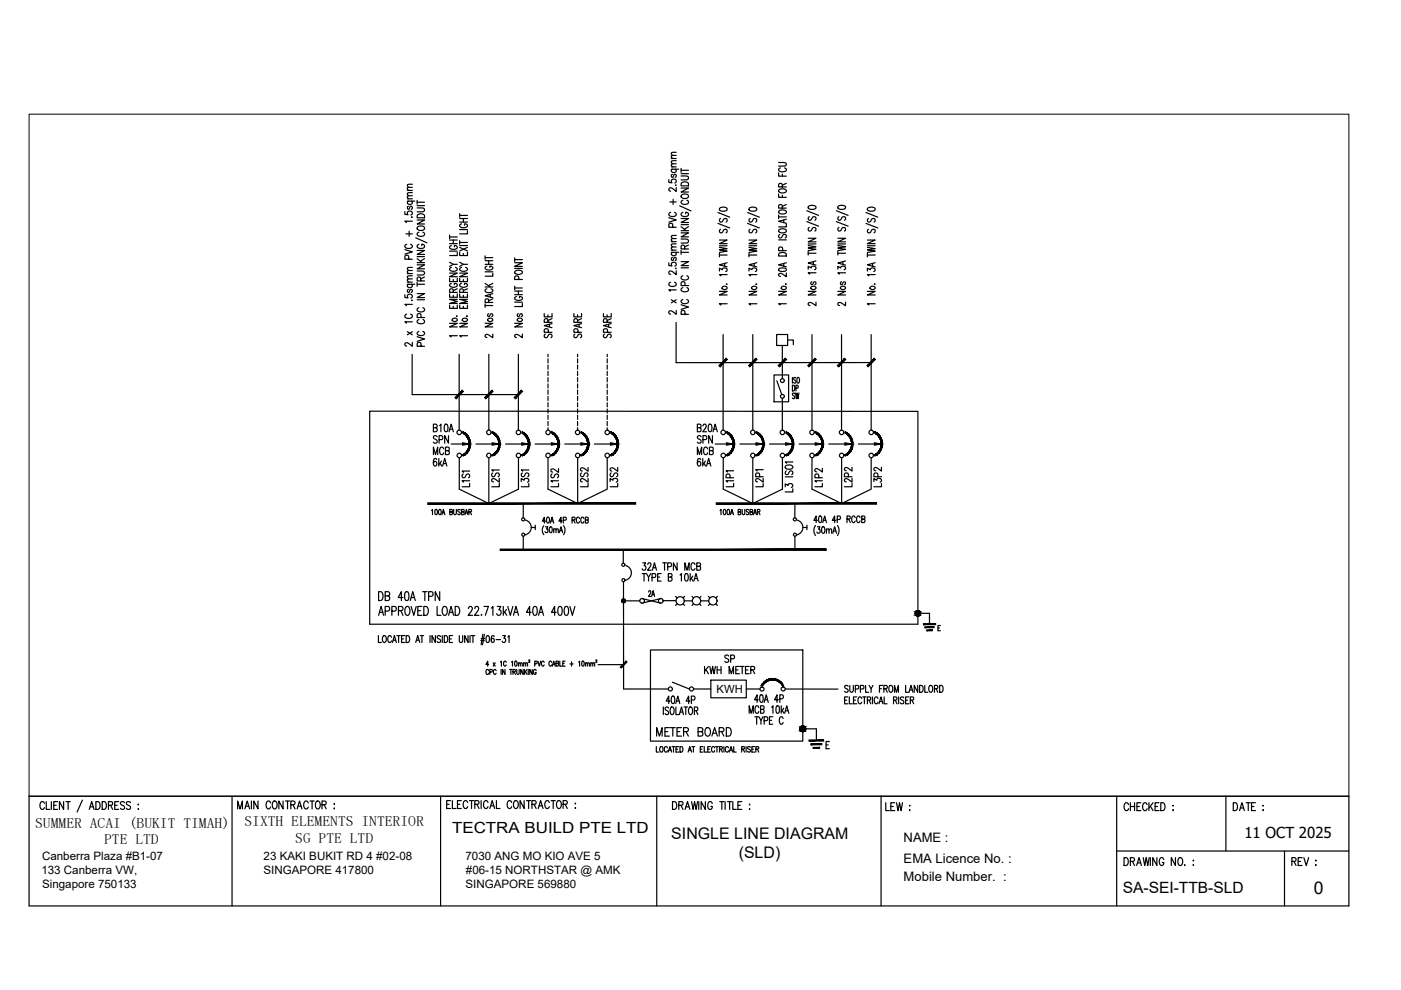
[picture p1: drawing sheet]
<svg xmlns="http://www.w3.org/2000/svg" width="297mm" height="210mm" viewBox="0 0 297 210" stroke-linecap="round" stroke-linejoin="round" font-family="sans-serif">
<defs><g id="words">
<g font-size="4.4">
<text x="187.7" y="104.4" transform="rotate(-90 187.7 104.4)">L3P2</text>
<text x="139.7" y="127.7" transform="rotate(-90 139.7 127.7)">2A</text>
</g>
<text font-size="3.7" x="278.5" y="189.6">0</text>
<g font-size="3.4">
<text x="142.3" y="178">SINGLE LINE DIAGRAM</text>
<text x="156.6" y="181.9">(SLD)</text>
</g>
<g font-size="3.3">
<text x="95.8" y="176.6">TECTRA BUILD PTE LTD</text>
<text x="238" y="189.4">SA-SEI-TTB-SLD</text>
</g>
<text font-size="3.2" x="263.8" y="177.7">11 OCT 2025</text>
<g font-size="3">
<text x="7.5" y="175.5">SUMMER ACAI (BUKIT TIMAH)</text>
<text x="22.1" y="179">PTE LTD</text>
<text x="51.8" y="175.1">SIXTH ELEMENTS INTERIOR</text>
<text x="62.6" y="178.6">SG PTE LTD</text>
</g>
<g font-size="2.8">
<text x="191.6" y="178.4">NAME :</text>
<text x="191.6" y="183">EMA Licence No. :</text>
<text x="191.6" y="186.9">Mobile Number. :</text>
</g>
<g font-size="2.5">
<text x="8.8" y="185.3">133 Canberra VW,</text>
<text x="8.9" y="182.3">Canberra Plaza #B1-07</text>
<text x="55.8" y="185.3">SINGAPORE 417800</text>
<text x="55.9" y="182.3">23 KAKI BUKIT RD 4 #02-08</text>
<text x="98.7" y="182.3">7030 ANG MO KIO AVE 5</text>
<text x="98.8" y="185.3">#06-15 NORTHSTAR @ AMK</text>
<text x="8.9" y="188.2">Singapore 750133</text>
<text x="98.7" y="188.2">SINGAPORE 569880</text>
</g>
<text font-size="2.4" x="151.9" y="146.9">KWH</text>
</g></defs>
<!-- layer: E-SLD-FRAME -->
<path d="M78.4 87.2h116.2v45.1h-116.2zM137.9 137.8h32.3v19.3h-32.3z" fill="none" stroke="#000" stroke-width=".25"/>
<!-- layer: E-SLD-LEGENDF -->
<g fill="none" stroke="#000" stroke-width=".25">
<path d="M194.6 130h2.5v2.3M170.2 154.5h2.9v2.5"/>
<circle cx="194.6" cy="130" r=".56"/>
<circle cx="170.2" cy="154.5" r=".6"/>
</g>
<g fill="#000" stroke="#000" stroke-width=".21">
<path d="M194.5 130.6h.2zM194.5 129.5h.2zM170.1 155.1h.2zM170.1 153.9h.2z"/>
<path d="M98.1 96.4h.5l-.4 .3zM98.1 96.4h.5l-.2-.2zM98.4 96.2l.6-.1-.4 .3zM98.4 96.2l.6-.1-.3-.2zM98.7 95.9l.6-.1-.3 .3zM99 95.6l-.3 .3 .6-.1zM99 95.6l.5-.3-.2 .5zM99.2 95.2l-.2 .4 .5-.3zM99.2 95.2l.5-.3-.2 .4zM99.4 94.8l-.2 .4 .5-.3zM99.8 94.4l-.1 .5-.3-.1zM99.5 94.4l-.1 .4 .4-.4zM99.8 93.9v.5h-.3zM99.5 93.9v.5l.3-.5zM99.7 93.4l.1 .5h-.3zM99.4 93.5l.1 .4 .2-.5zM99.5 93l.2 .4-.3 .1zM99.2 93.1l.2 .4 .1-.5zM99.3 92.5l.2 .5-.3 .1zM99 92.7l.2 .4 .1-.6zM99 92.1l.3 .4-.3 .2zM98.7 92.3l.3 .4v-.6zM98.6 91.8l.4 .3-.3 .2zM98.6 91.8l-.2 .2 .3 .3zM98.2 91.6l.4 .2-.2 .2zM98.2 91.6l-.1 .2 .3 .2z"/>
<path d="M104.3 96.4h.6l-.4 .3zM104.3 96.4h.6l-.2-.2zM104.7 96.2l.5-.1-.3 .3zM104.7 96.2l.5-.1-.2-.2zM105 95.9l.5-.1-.3 .3zM105.3 95.6l-.3 .3 .5-.1zM105.3 95.6l.5-.3-.3 .5zM105.5 95.2l-.2 .4 .5-.3zM105.5 95.2l.4-.3-.1 .4zM105.7 94.8l-.2 .4 .4-.3zM106 94.4l-.1 .5-.2-.1zM105.7 94.4v.4l.3-.4zM106 93.9v.5h-.3zM105.7 93.9v.5l.3-.5zM105.9 93.4l.1 .5h-.3zM105.7 93.5v.4l.2-.5zM105.8 93l.1 .4-.2 .1zM105.5 93.1l.2 .4 .1-.5zM105.5 92.5l.3 .5-.3 .1zM105.3 92.7l.2 .4v-.6zM105.2 92.1l.3 .4-.2 .2zM105.2 92.1l-.2 .2 .3 .4zM104.9 91.8l.3 .3-.2 .2zM104.9 91.8l-.2 .2 .3 .3zM104.5 91.6l.4 .2-.2 .2zM104.5 91.6l-.2 .2 .4 .2z"/>
<path d="M110.6 96.4h.6l-.4 .3zM110.6 96.4h.6l-.2-.2zM111 96.2l.5-.1-.3 .3zM111 96.2l.5-.1-.2-.2zM111.3 95.9l.5-.1-.3 .3zM111.6 95.6l-.3 .3 .5-.1zM111.6 95.6l.5-.3-.3 .5zM111.8 95.2l-.2 .4 .5-.3zM111.8 95.2l.4-.3-.1 .4zM111.9 94.8l-.1 .4 .4-.3zM112.3 94.4l-.1 .5-.3-.1zM112 94.4l-.1 .4 .4-.4zM112.3 93.9v.5h-.3zM112 93.9v.5l.3-.5zM112.2 93.4l.1 .5h-.3zM111.9 93.5l.1 .4 .2-.5zM112.1 93l.1 .4-.3 .1zM111.8 93.1l.1 .4 .2-.5zM111.8 92.5l.3 .5-.3 .1zM111.6 92.7l.2 .4v-.6zM111.5 92.1l.3 .4-.2 .2zM111.5 92.1l-.2 .2 .3 .4zM111.2 91.8l.3 .3-.2 .2zM111.2 91.8l-.2 .2 .3 .3zM110.8 91.6l.4 .2-.2 .2zM110.8 91.6l-.2 .2 .4 .2z"/>
<path d="M116.9 96.4h.5l-.4 .3zM116.9 96.4h.5l-.2-.2zM117.2 96.2l.6-.1-.4 .3zM117.2 96.2l.6-.1-.2-.2zM117.6 95.9l.5-.1-.3 .3zM117.9 95.6l-.3 .3 .5-.1zM117.9 95.6l.4-.3-.2 .5zM118.1 95.2l-.2 .4 .4-.3zM118.1 95.2l.4-.3-.2 .4zM118.2 94.8l-.1 .4 .4-.3zM118.6 94.4l-.1 .5-.3-.1zM118.3 94.4l-.1 .4 .4-.4zM118.6 93.9v.5h-.3zM118.3 93.9v.5l.3-.5zM118.5 93.4l.1 .5h-.3zM118.2 93.5l.1 .4 .2-.5zM118.3 93l.2 .4-.3 .1zM118.1 93.1l.1 .4 .1-.5zM118.1 92.5l.2 .5-.2 .1zM117.9 92.7l.2 .4v-.6zM117.8 92.1l.3 .4-.2 .2zM117.8 92.1l-.2 .2 .3 .4zM117.4 91.8l.4 .3-.2 .2zM117.4 91.8l-.2 .2 .4 .3zM117 91.6l.4 .2-.2 .2zM117 91.6l-.1 .2 .3 .2z"/>
<path d="M123.2 96.4h.5l-.4 .3zM123.2 96.4h.5l-.2-.2zM123.5 96.2l.6-.1-.4 .3zM123.5 96.2l.6-.1-.2-.2zM123.9 95.9l.5-.1-.3 .3zM124.1 95.6l-.2 .3 .5-.1zM124.1 95.6l.5-.3-.2 .5zM124.3 95.2l-.2 .4 .5-.3zM124.3 95.2l.5-.3-.2 .4zM124.5 94.8l-.2 .4 .5-.3zM124.9 94.4l-.1 .5-.3-.1zM124.6 94.4l-.1 .4 .4-.4zM124.9 93.9v.5h-.3zM124.6 93.9v.5l.3-.5zM124.8 93.4l.1 .5h-.3zM124.5 93.5l.1 .4 .2-.5zM124.6 93l.2 .4-.3 .1zM124.3 93.1l.2 .4 .1-.5zM124.4 92.5l.2 .5-.3 .1zM124.1 92.7l.2 .4 .1-.6zM124.1 92.1l.3 .4-.3 .2zM124.1 92.1l-.2 .2 .2 .4zM123.7 91.8l.4 .3-.2 .2zM123.7 91.8l-.2 .2 .4 .3zM123.3 91.6l.4 .2-.2 .2zM123.3 91.6l-.1 .2 .3 .2z"/>
<path d="M129.4 96.4h.6l-.4 .3zM129.4 96.4h.6l-.2-.2zM129.8 96.2l.6-.1-.4 .3zM129.8 96.2l.6-.1-.3-.2zM130.1 95.9l.5-.1-.2 .3zM130.4 95.6l-.3 .3 .5-.1zM130.4 95.6l.5-.3-.3 .5zM130.6 95.2l-.2 .4 .5-.3zM130.6 95.2l.4-.3-.1 .4zM130.8 94.8l-.2 .4 .4-.3zM131.1 94.4l-.1 .5-.2-.1zM130.8 94.4v.4l.3-.4zM131.1 93.9v.5h-.3zM130.8 93.9v.5l.3-.5zM131 93.4l.1 .5h-.3zM130.8 93.5v.4l.2-.5zM130.9 93l.1 .4-.2 .1zM130.6 93.1l.2 .4 .1-.5zM130.6 92.5l.3 .5-.3 .1zM130.4 92.7l.2 .4v-.6zM130.4 92.1l.2 .4-.2 .2zM130.4 92.1l-.3 .2 .3 .4zM130 91.8l.4 .3-.3 .2zM130 91.8l-.2 .2 .3 .3zM129.6 91.6l.4 .2-.2 .2zM129.6 91.6l-.2 .2 .4 .2z"/>
<path d="M154 96.4h.6l-.4 .3zM154 96.4h.6l-.2-.2zM154.4 96.2l.5-.1-.3 .3zM154.4 96.2l.5-.1-.2-.2zM154.7 95.9l.5-.1-.3 .3zM155 95.6l-.3 .3 .5-.1zM155 95.6l.5-.3-.3 .5zM155.2 95.2l-.2 .4 .5-.3zM155.2 95.2l.4-.3-.1 .4zM155.3 94.8l-.1 .4 .4-.3zM155.7 94.4l-.1 .5-.3-.1zM155.4 94.4l-.1 .4 .4-.4zM155.7 93.9v.5h-.3zM155.4 93.9v.5l.3-.5zM155.6 93.4l.1 .5h-.3zM155.3 93.5l.1 .4 .2-.5zM155.5 93l.1 .4-.3 .1zM155.2 93.1l.1 .4 .2-.5zM155.2 92.5l.3 .5-.3 .1zM155 92.7l.2 .4v-.6zM154.9 92.1l.3 .4-.2 .2zM154.7 92.3l.3 .4-.1-.6zM154.6 91.8l.3 .3-.2 .2zM154.6 91.8l-.2 .2 .3 .3zM154.2 91.6l.4 .2-.2 .2zM154.2 91.6l-.2 .2 .4 .2z"/>
<path d="M160.3 96.4h.6l-.5 .3zM160.3 96.4h.6l-.2-.2zM160.7 96.2l.5-.1-.3 .3zM160.7 96.2l.5-.1-.2-.2zM161 95.9l.5-.1-.3 .3zM161.3 95.6l-.3 .3 .5-.1zM161.3 95.6l.4-.3-.2 .5zM161.5 95.2l-.2 .4 .4-.3zM161.5 95.2l.4-.3-.2 .4zM161.6 94.8l-.1 .4 .4-.3zM162 94.4l-.1 .5-.3-.1zM161.7 94.4l-.1 .4 .4-.4zM162 93.9v.5h-.3zM161.7 93.9v.5l.3-.5zM161.9 93.4l.1 .5h-.3zM161.6 93.5l.1 .4 .2-.5zM161.7 93l.2 .4-.3 .1zM161.5 93.1l.1 .4 .1-.5zM161.5 92.5l.2 .5-.2 .1zM161.3 92.7l.2 .4v-.6zM161.2 92.1l.3 .4-.2 .2zM161.2 92.1l-.2 .2 .3 .4zM160.9 91.8l.3 .3-.2 .2zM160.9 91.8l-.2 .2 .3 .3zM160.4 91.6l.5 .2-.2 .2zM160.4 91.6l-.1 .2 .4 .2z"/>
<path d="M166.6 96.4h.5l-.4 .3zM166.6 96.4h.5l-.2-.2zM166.9 96.2l.6-.1-.4 .3zM166.9 96.2l.6-.1-.2-.2zM167.3 95.9l.5-.1-.3 .3zM167.5 95.6l-.2 .3 .5-.1zM167.5 95.6l.5-.3-.2 .5zM167.8 95.2l-.3 .4 .5-.3zM167.8 95.2l.4-.3-.2 .4zM167.9 94.8l-.1 .4 .4-.3zM168.3 94.4l-.1 .5-.3-.1zM168 94.4l-.1 .4 .4-.4zM168.3 93.9v.5h-.3zM168 93.9v.5l.3-.5zM168.2 93.4l.1 .5h-.3zM167.9 93.5l.1 .4 .2-.5zM168 93l.2 .4-.3 .1zM167.8 93.1l.1 .4 .1-.5zM167.8 92.5l.2 .5-.2 .1zM167.5 92.7l.3 .4v-.6zM167.5 92.1l.3 .4-.3 .2zM167.5 92.1l-.2 .2 .2 .4zM167.1 91.8l.4 .3-.2 .2zM167.1 91.8l-.2 .2 .4 .3zM166.7 91.6l.4 .2-.2 .2zM166.7 91.6l-.1 .2 .3 .2z"/>
<path d="M172.9 96.4h.5l-.4 .3zM172.9 96.4h.5l-.2-.2zM173.2 96.2l.6-.1-.4 .3zM173.2 96.2l.6-.1-.2-.2zM173.6 95.9l.5-.1-.3 .3zM173.8 95.6l-.2 .3 .5-.1zM173.8 95.6l.5-.3-.2 .5zM174 95.2l-.2 .4 .5-.3zM174 95.2l.5-.3-.2 .4zM174.2 94.8l-.2 .4 .5-.3zM174.5 94.4v.5l-.3-.1zM174.3 94.4l-.1 .4 .3-.4zM174.5 93.9v.5h-.2zM174.3 93.9v.5l.2-.5zM174.5 93.4v.5h-.2zM174.2 93.5l.1 .4 .2-.5zM174.3 93l.2 .4-.3 .1zM174 93.1l.2 .4 .1-.5zM174.1 92.5l.2 .5-.3 .1zM173.8 92.7l.2 .4 .1-.6zM173.8 92.1l.3 .4-.3 .2zM173.8 92.1l-.2 .2 .2 .4zM173.4 91.8l.4 .3-.2 .2zM173.4 91.8l-.2 .2 .4 .3zM173 91.6l.4 .2-.2 .2zM173 91.6l-.1 .2 .3 .2z"/>
<path d="M179.1 96.4h.6l-.4 .3zM179.1 96.4h.6l-.2-.2zM179.5 96.2l.5-.1-.3 .3zM179.5 96.2l.5-.1-.2-.2zM179.8 95.9l.5-.1-.3 .3zM180.1 95.6l-.3 .3 .5-.1zM180.1 95.6l.5-.3-.3 .5zM180.3 95.2l-.2 .4 .5-.3zM180.3 95.2l.4-.3-.1 .4zM180.5 94.8l-.2 .4 .4-.3zM180.8 94.4l-.1 .5-.2-.1zM180.5 94.4v.4l.3-.4zM180.8 93.9v.5h-.3zM180.5 93.9v.5l.3-.5zM180.7 93.4l.1 .5h-.3zM180.5 93.5v.4l.2-.5zM180.6 93l.1 .4-.2 .1zM180.3 93.1l.2 .4 .1-.5zM180.3 92.5l.3 .5-.3 .1zM180.1 92.7l.2 .4v-.6zM180 92.1l.3 .4-.2 .2zM180 92.1l-.2 .2 .3 .4zM179.7 91.8l.3 .3-.2 .2zM179.7 91.8l-.2 .2 .3 .3zM179.3 91.6l.4 .2-.2 .2zM179.3 91.6l-.2 .2 .4 .2z"/>
<path d="M185.4 96.4h.6l-.5 .3zM185.4 96.4h.6l-.2-.2zM185.8 96.2l.5-.1-.3 .3zM185.8 96.2l.5-.1-.2-.2zM186.1 95.9l.5-.1-.3 .3zM186.4 95.6l-.3 .3 .5-.1zM186.4 95.6l.4-.3-.2 .5zM186.6 95.2l-.2 .4 .4-.3zM186.6 95.2l.4-.3-.2 .4zM186.7 94.8l-.1 .4 .4-.3zM187.1 94.4l-.1 .5-.3-.1zM186.8 94.4l-.1 .4 .4-.4zM187.1 93.9v.5h-.3zM186.8 93.9v.5l.3-.5zM187 93.4l.1 .5h-.3zM186.7 93.5l.1 .4 .2-.5zM186.8 93l.2 .4-.3 .1zM186.6 93.1l.1 .4 .1-.5zM186.6 92.5l.2 .5-.2 .1zM186.4 92.7l.2 .4v-.6zM186.3 92.1l.3 .4-.2 .2zM186.3 92.1l-.2 .2 .3 .4zM186 91.8l.3 .3-.2 .2zM186 91.8l-.2 .2 .3 .3zM185.5 91.6l.5 .2-.2 .2zM185.5 91.6l-.1 .2 .4 .2z"/>
<path d="M194.5 130.6h.2zM194.5 130.6h.2z"/>
<path d="M194.5 129.5h.2zM194.5 129.5h.2z"/>
<path d="M194.5 129.5h.3zM194.4 129.5h.4z"/>
<path d="M194.4 129.5h.4zM194.4 129.5h.4z"/>
<path d="M194.4 130.6h.4zM194.4 130.6h.3z"/>
<path d="M194.4 129.5l.5 .1zM194.3 129.6h.6z"/>
<path d="M194.4 130.6h.4zM194.4 130.6h.4z"/>
<path d="M194.3 129.6h.6zM194.3 129.6h.6z"/>
<path d="M194.3 130.5h.6zM194.3 130.5l.5 .1z"/>
<path d="M194.3 129.6h.7zM194.2 129.6h.8z"/>
<path d="M194.3 130.5h.6zM194.3 130.5h.6z"/>
<path d="M194.2 129.6l.8 .1zM194.2 129.6l.8 .1z"/>
<path d="M194.2 130.5h.8zM194.2 130.5h.7z"/>
<path d="M194.2 129.7h.9zM194.2 129.7h.9z"/>
<path d="M194.2 130.4h.8zM194.2 130.4l.8 .1z"/>
<path d="M194.2 129.7h.9zM194.2 129.7h.9z"/>
<path d="M194.2 130.4h.9zM194.2 130.4h.8z"/>
<path d="M194.1 129.7l1 .1zM194.1 129.7l1 .1z"/>
<path d="M194.1 130.4h1zM194.1 130.4h1z"/>
<path d="M194.1 129.8h1zM194.1 129.8h1z"/>
<path d="M194.1 130.3h1zM194.1 130.3l1 .1z"/>
<path d="M194.1 129.8l1 .1zM194.1 129.8l1 .1z"/>
<path d="M194.1 129.9h1.1zM194.1 129.9h1.1z"/>
<path d="M194.1 130.2l1 .1zM194.1 130.2l1 .1z"/>
<path d="M194.1 130.3h1zM194.1 130.3h1z"/>
<path d="M194.1 129.9l1.1 .1zM194.1 129.9l1.1 .1z"/>
<path d="M194 130h1.2zM194 130h1.2z"/>
<path d="M194 130.1h1.2zM194 130.1h1.2z"/>
<path d="M194.1 130.1h1.1zM194.1 130.1l1 .1z"/>
<path d="M194 130h1.2zM194 130l1.2 .1z"/>
<path d="M195.8 132.2v.3l2.6-.3zM195.8 132.5l2.6-.3v.3z"/>
<path d="M196.1 132.9v.2l1.9-.2zM196.1 133.1l1.9-.2v.2z"/>
<path d="M196.5 133.5v.2l1.2-.2zM196.5 133.7l1.2-.2v.2z"/>
<path d="M165.9 145l.2 .3-.2 .2zM165.7 145.1l.2 .4v-.5zM165.6 144.6l.3 .4-.2 .1zM165.6 144.6l-.2 .2 .3 .3zM165.3 144.3l.3 .3-.2 .2zM165.3 144.3l-.2 .3 .3 .2zM164.9 144.1l.4 .2-.2 .3zM164.9 144.1l-.1 .3 .3 .2zM164.5 144l.4 .1-.1 .3zM164.5 144l-.1 .2 .4 .2zM164 143.9l.5 .1-.1 .2zM164 143.9v.3h.4zM163.6 143.9h.4v.3zM163.6 143.9v.3h.4zM163.1 144l.5-.1v.3zM163.1 144l.1 .2h.4zM162.7 144.1l.4-.1 .1 .2zM162.7 144.1l.1 .3 .4-.2zM162.3 144.3l.4-.2 .1 .3zM162.3 144.3l.2 .3 .3-.2zM162 144.6l.3-.3 .2 .3zM162 144.6l.1 .2 .4-.2zM162 144.6l.1 .2-.4 .2zM161.7 145l.2 .1 .2-.3zM161.7 145l.2 .1-.5 .2zM161.4 145.3l.3 .2 .2-.4z"/>
<path d="M170.1 155.1h.2zM170.1 155.1h.2z"/>
<path d="M170.1 153.9h.2zM170.1 153.9h.2z"/>
<path d="M170.1 153.9l.3 .1zM170 154h.4z"/>
<path d="M170 154h.5zM170 154h.5z"/>
<path d="M170 155.1h.4zM170 155.1h.3z"/>
<path d="M170 154h.5zM169.9 154h.6z"/>
<path d="M170 155.1h.5zM170 155.1h.4z"/>
<path d="M169.9 154h.6zM169.9 154h.6z"/>
<path d="M169.9 155.1h.6zM169.9 155.1h.6z"/>
<path d="M169.8 154l.8 .1zM169.8 154.1h.8z"/>
<path d="M169.8 155h.7zM169.8 155l.7 .1z"/>
<path d="M169.8 154.1h.8zM169.8 154.1h.8z"/>
<path d="M169.8 155h.8zM169.8 155h.7z"/>
<path d="M169.8 154.1h.9zM169.8 154.1h.9z"/>
<path d="M169.8 155h.8zM169.8 155h.8z"/>
<path d="M169.7 154.1l1 .1zM169.7 154.1l1 .1z"/>
<path d="M169.7 154.9h1zM169.7 154.9l.9 .1z"/>
<path d="M169.7 154.2l1 .1zM169.7 154.2l1 .1z"/>
<path d="M169.7 154.9h1zM169.7 154.9h1z"/>
<path d="M169.7 154.3h1.1zM169.7 154.3h1.1z"/>
<path d="M169.7 154.8h1zM169.7 154.8l1 .1z"/>
<path d="M169.6 154.3l1.2 .1zM169.6 154.3l1.2 .1z"/>
<path d="M169.6 154.8h1.2zM169.6 154.8h1.1z"/>
<path d="M169.6 154.4h1.2zM169.6 154.4h1.2z"/>
<path d="M169.6 154.7h1.2zM169.6 154.7l1.2 .1z"/>
<path d="M169.6 154.4l1.2 .1zM169.6 154.4l1.2 .1z"/>
<path d="M169.6 154.5h1.2zM169.6 154.5h1.2z"/>
<path d="M169.6 154.5l1.2 .1zM169.6 154.5l1.2 .1z"/>
<path d="M169.6 154.6l1.2 .1zM169.6 154.6l1.2 .1z"/>
<path d="M169.6 154.7h1.2zM169.6 154.7h1.2z"/>
<path d="M171.5 156.9v.2l3.1-.2zM171.5 157.1l3.1-.2v.2z"/>
<path d="M171.9 157.7v.2l2.4-.2zM171.9 157.9l2.4-.2v.2z"/>
<path d="M172.4 158.4v.3l1.4-.3zM172.4 158.7l1.4-.3v.3z"/>
</g>
<!-- layer: SLD-TXT -->
<g fill="none" stroke="#000" stroke-width=".25">
<path d="M87.4 39.7l-.9 .1-.1 .3 .3 .3M87.4 39.1h-.9l-.1 .3 .3 .3M141.8 38.1v.6h.7a.48 .48 0 0 1 0-.6 .48 .48 0 0 1 .7 0 .48 .48 0 0 1 0 .6l-.1 .1M142.3 35.9h1.6M142.3 35.4h1.1M142.3 33.6h1.1M142.6 36.9a.34 .34 0 0 0-.3 .4 .34 .34 0 0 0 .3 .3l.5-.7 .3 .3-.2 .4M142.6 35.9a.44 .44 0 0 0-.1 .6 .44 .44 0 0 0 .7 0l.2-.2-.2-.4M143.2 39.3h.2zM143.4 39.8v.8l-1-.7a.37 .37 0 0 0-.6 .1 .37 .37 0 0 0 .3 .5h.1M143.4 34.7l-1 .1-.1 .3 .3 .3M143.4 34.1h-1l-.1 .3 .3 .3"/>
<path d="M143.4 32.9l-1 .1-.1 .3 .3 .3M143.4 32.3h-1l-.1 .4 .3 .2M144.4 39.9h1.6l-1.6 .8h1.6M144.4 37.3h1.1l.4 .2 .1 .2-.2 .4h-1.4M144.4 35.7v.8M144.4 36.8h1.6M144.4 36.1h1.6M144.5 38.8a.97 .97 0 0 1 1.5 .2v.4h-1.6zM165.1 36.7v.7h1.6M165.1 34.5h1.2l.4 .3-.2 .4h-1.4M165.5 35.6a.43 .43 0 0 0-.4 .5 .43 .43 0 0 0 .6 .3h.4a.43 .43 0 0 0 .6-.3 .43 .43 0 0 0-.4-.5M165.9 39.6l-.1-.6h-.6l-.1 .6h1.6"/>
<path d="M165.9 36.9v.5M166.7 38.9l-.8 .4M85.8 52.9l1.6 .5-1.6 .5M85.8 44.9v.6h.7a.48 .48 0 0 1 .1-.6 .48 .48 0 0 1 .6 0 .48 .48 0 0 1 .1 .6l-.2 .1M86.1 49.6h1.3M86.2 51.8a.46 .46 0 0 0-.4 .6 .46 .46 0 0 0 .7 .3h.3a.46 .46 0 0 0 .6-.3 .46 .46 0 0 0-.4-.6M86.4 59.8h1M86.4 58h1M86.4 42.6h1.5M86.4 42.2h1M86.4 40.4h1M86.6 43.7a.34 .34 0 0 0-.2 .4 .34 .34 0 0 0 .2 .3l.4-.6 .2-.1a.34 .34 0 0 1 .2 .4 .34 .34 0 0 1-.2 .3"/>
<path d="M86.6 42.6a.44 .44 0 0 0-.1 .7 .44 .44 0 0 0 .7 0l.2-.2-.2-.5M86.7 55l-.1-.8h-.6l-.2 .8h1.6M86.7 49v1.1M87.3 46.1h.1zM87.4 59.1l-.9 .1-.1 .3 .3 .3M87.4 58.5h-.9l-.1 .3 .3 .3M87.4 57.4h-.9l-.1 .3 .3 .3M87.4 56.7l-.9 .1-.1 .3 .3 .3M87.4 46.9h-1.6l.4 .3M87.4 41.5l-.9 .1-.1 .3 .3 .3M87.4 40.8l-.9 .1-.1 .3 .3 .3M88.1 50.4l2.4 1.1"/>
<path d="M88.4 57.5h1.2l.4 .3-.2 .4-1.4 .1M88.4 56.1h1.6l-1.6 .9h1.6M88.4 53.1h1.6l-1.6 .8h1.6M88.4 46.6h1.6l-1.6 .9h1.6M88.4 44.1h1.2l.3 .2 .1 .1-.2 .5h-1.4M88.4 42.5v.8M88.4 59.9v.8M88.4 55.7h1.6M88.4 54.8l1.1 .9M88.4 54.4h1.6M88.4 43.6h1.6M88.4 42.9h1.6"/>
<path d="M88.5 48.1a1.03 1.03 0 0 1 1.5 .2 .81 .81 0 0 1-.8 .6 .81 .81 0 0 1-.8-.6zM88.5 45.6a.97 .97 0 0 1 1.5 .2v.4h-1.6zM88.8 51.8a.46 .46 0 0 0-.4 .6 .46 .46 0 0 0 .7 .3h.3a.47 .47 0 0 0 .6-.5 .47 .47 0 0 0-.6-.4v.3M88.8 49.2a.46 .46 0 0 0-.3 .6 .46 .46 0 0 0 .6 .3h.3a.46 .46 0 0 0 .6-.3 .46 .46 0 0 0-.4-.6M89.2 59.6l-.1-.8h-.6l-.1 .8h1.6M90 58.7l-.8 .4M90 54.8l-.9 .6M95.3 59v.7h1.7v-.7M95.3 57.9h1.7l-1.7 .8h1.7M95.3 55.6l.8 .4M95.3 53.2h1.7M95.3 51.7h1.7"/>
<path d="M95.3 50.9h1.7M95.3 50.2h1.7M95.3 49.9v.7M95.7 56.7l-.4 .3a.87 .87 0 0 0 .8 .5 .87 .87 0 0 0 .9-.5l-.4-.3M95.7 52.1l-.4 .2a.91 .91 0 0 0 1.6 .4l.1-.4-.3-.2h-.4v.2M96.1 50.9v.8M96.1 59.3v.4M97 56h-.9l-.8 .5M97 53.5v.7h-1.7M97.5 59v.7h1.6v-.7M97.5 57.9h1.6l-1.6 .8h1.6M97.5 53.5v.7h1.6v-.7"/>
<path d="M97.5 55.6l.7 .4M97.5 52.4l1.6 .8M97.5 52.1h1.6M97.5 51.4h1.6M97.5 45.3v.8M97.5 51v.8M97.5 48.7h1.6M97.5 47.1h1.6M97.5 46.3h1.6M97.5 45.7h1.6M97.9 56.7l-.4 .3a.88 .88 0 0 0 .8 .5 .88 .88 0 0 0 .8-.5l-.4-.3M97.9 47.5a.43 .43 0 0 0-.4 .5 .43 .43 0 0 0 .6 .3h.4a.45 .45 0 0 0 .6-.4 .45 .45 0 0 0-.6-.4v.2"/>
<path d="M98.2 46.3v.8M98.2 53.8v.4M98.2 59.3v.4M99.1 56h-.9l-.7 .5M99.1 48.9v.7h-1.6M99.1 52.4l-1.6 .8M102.9 54.2v.8M102.9 57.6h1.6M102.9 56h1.6M102.9 55.3h1.6M102.9 54.6h1.6M103.2 56.4a.43 .43 0 0 0-.3 .6 .43 .43 0 0 0 .6 .2l.8-.1 .2-.2v-.2l-.4-.3h-.2v.3"/>
<path d="M103.6 55.3v.7M104.5 57.9v.7h-1.6M109.1 55.7h1.7l-1.7 .8h1.7M109.1 54.7v.7M109.1 56.9h1.7M109.1 55h1.7M109.2 57.5a1.14 1.14 0 0 1 1.6 .1 .91 .91 0 0 1-1.6 .3zM110 59.3l-.1-.7h-.7l-.1 .7h1.7M141.8 55.7v.6l.7 .1a.48 .48 0 0 1 0-.7 .48 .48 0 0 1 .7 0 .48 .48 0 0 1 0 .7h-.1M141.8 46.2l1.6 .4-1.6 .5M142 42.8h1.4M142.2 59.8a.47 .47 0 0 0-.4 .6 .47 .47 0 0 0 .6 .3h.4a.47 .47 0 0 0 .6-.3 .47 .47 0 0 0-.4-.6"/>
<path d="M142.2 45a.46 .46 0 0 0-.4 .6 .46 .46 0 0 0 .6 .3h.4a.46 .46 0 0 0 .6-.3 .46 .46 0 0 0-.4-.6M142.3 53.5h1.6M142.3 53h1.1M142.3 51.2h1.1M142.6 54.6a.34 .34 0 0 0-.3 .3 .34 .34 0 0 0 .3 .3l.5-.6 .3 .2-.2 .4M142.6 53.5a.45 .45 0 0 0-.1 .7 .45 .45 0 0 0 .7 0l.2-.3-.2-.4M142.6 48.2v-.7l-.6-.1-.2 .8h1.6M142.7 42.3v1M143.2 56.9h.2zM143.4 57.4v.8l-1-.7a.37 .37 0 0 0-.6 .1 .37 .37 0 0 0 .3 .6h.1M143.4 52.4h-1l-.1 .3 .3 .3M143.4 51.7l-1 .1-.1 .3 .3 .3"/>
<path d="M143.4 50.6h-1l-.1 .3 .3 .3M143.4 49.9l-1 .1-.1 .3 .3 .3M144.1 43.6l2.4 1.1M144.4 55.5h1.6l-1.6 .8h1.6M144.4 50.7h1.1l.5 .3-.2 .5h-1.4M144.4 49.4h1.6l-1.6 .8h1.6M144.4 46.3h1.6l-1.6 .9h1.6M144.4 53.5h1.6M144.4 56.8h1.6M144.4 53.1v.8M144.4 48.9h1.6M144.4 48.1l1.1 .8"/>
<path d="M144.4 47.6h1.6M144.5 41.4a1.03 1.03 0 0 1 1.5 .1 .81 .81 0 0 1-.8 .6 .81 .81 0 0 1-.8-.6zM144.8 58.5a.46 .46 0 0 0-.4 .5 .46 .46 0 0 0 .6 .4h.4a.46 .46 0 0 0 .6-.4 .46 .46 0 0 0-.4-.5M144.8 45a.46 .46 0 0 0-.4 .6 .46 .46 0 0 0 .6 .3h.4a.47 .47 0 0 0 .6-.4 .47 .47 0 0 0-.6-.5v.3M144.8 42.5a.46 .46 0 0 0-.4 .5 .46 .46 0 0 0 .6 .3h.4a.46 .46 0 0 0 .6-.3 .46 .46 0 0 0-.4-.5M145.1 52.8v-.7h-.6l-.1 .7h1.6M146 52l-.9 .4M146 48.1l-.9 .5M152.2 47.4l2.5 .9M152.2 45.1l2.5 1M152.5 57.5v-.6l.6 .3a.47 .47 0 0 1 .7-.4 .47 .47 0 0 1 .2 .7l-.1 .1M152.5 52.4l1.7 .3-1.7 .3 1.7 .2-1.7 .3"/>
<path d="M152.5 50.9h1.7l-1.7 .8h1.7M152.5 54.1h1.7M152.5 53.7v.8M152.5 52.1h1.7M152.6 44.1a1.17 1.17 0 0 1 1.6 .2 .91 .91 0 0 1-1.6 .3zM152.8 48.6a.39 .39 0 0 0-.2 .6 .39 .39 0 0 0 .6 0l.2-.4a.42 .42 0 0 1 .7-.1 .42 .42 0 0 1-.2 .7M152.8 46.3a.41 .41 0 0 0-.3 .4 .41 .41 0 0 0 .3 .4l.3-.1 .3-.5a.42 .42 0 0 1 .7-.1 .42 .42 0 0 1-.2 .7M153.6 55.9v.5M154.2 58.2h-1.7l.4 .3M154.2 55.7l-1.7 .4 1.7 .5M158.5 47.4l2.5 .9M158.5 45.1l2.5 1"/>
<path d="M158.8 57.5v-.6l.6 .3a.47 .47 0 0 1 .7-.4 .47 .47 0 0 1 .2 .7l-.2 .1M158.8 52.4l1.7 .3-1.7 .3 1.7 .2-1.7 .3M158.8 50.9h1.7l-1.7 .8h1.7M158.8 54.1h1.7M158.8 52.1h1.7M158.8 53.7v.8M158.9 44.1a1.2 1.2 0 0 1 1.6 .2 .94 .94 0 0 1-1.6 .3zM159 48.6a.4 .4 0 0 0-.1 .7 .4 .4 0 0 0 .6-.1l.2-.4a.42 .42 0 0 1 .6-.1 .42 .42 0 0 1-.1 .7M159 46.3a.39 .39 0 0 0-.2 .5 .39 .39 0 0 0 .4 .3l.2-.1 .3-.5a.42 .42 0 0 1 .6-.1 .42 .42 0 0 1-.1 .7M159.9 55.9v.5M160.5 58.2h-1.7l.3 .3M160.5 55.7l-1.7 .4 1.7 .5"/>
<path d="M165.1 41.1v.7h1.6M165.1 50.9h1.6M165.1 46h1.6M165.1 45.6v.8M165.2 57l.6-.2a.78 .78 0 0 1 .9 .3v.1a1.14 1.14 0 0 1-1.6 0zM165.2 53.7a1.11 1.11 0 0 1 1.5 .2v.4h-1.6zM165.2 48.7a1.2 1.2 0 0 1 1.5 .1 .92 .92 0 0 1-1.5 .4zM165.2 44.7a1.17 1.17 0 0 1 1.5 .1 .91 .91 0 0 1-1.5 .4zM165.2 40.3a1.2 1.2 0 0 1 1.5 .1 .91 .91 0 0 1-1.5 .3zM165.3 49.7a.42 .42 0 0 0-.2 .4 .42 .42 0 0 0 .2 .4l.3-.1 .3-.5a.41 .41 0 0 1 .7-.1 .41 .41 0 0 1-.1 .7M165.9 44.1l-.1-.6h-.6l-.1 .6h1.6M165.9 41.4v.4"/>
<path d="M165.9 53.1v-.6h-.7l-.1 .6h1.6M166.2 46.6v.6M166.2 55.9v.5M166.7 57.9v.8l-1.1-.8-.5 .3 .1 .3 .3 .1M166.7 55.7l-1.6 .4 1.6 .5M166.7 47.5v.6h-1.6M166.7 46.5l-1.6 .4 1.6 .4M166.7 43.4l-.8 .3M171.1 47l2.5 1M171.1 44.7l2.5 1M171.4 57.1v-.6l.6 .3a.47 .47 0 0 1 .6-.4 .47 .47 0 0 1 .2 .7l-.1 .1M171.4 52.1l1.6 .2-1.6 .3 1.6 .3-1.6 .2"/>
<path d="M171.4 50.5h1.6l-1.6 .8h1.6M171.4 53.7h1.6M171.4 53.3v.8M171.4 51.7h1.6M171.4 43.7a1.24 1.24 0 0 1 1.6 .2 .93 .93 0 0 1-1.6 .3zM171.6 48.2a.4 .4 0 0 0-.2 .7 .4 .4 0 0 0 .7-.1l.1-.4a.42 .42 0 0 1 .7-.1 .42 .42 0 0 1-.1 .7M171.6 45.9a.39 .39 0 0 0-.3 .5 .39 .39 0 0 0 .5 .3l.4-.5a.42 .42 0 0 1 .7-.2 .42 .42 0 0 1-.1 .7M172.1 59.7a.32 .32 0 0 0-.2 .4 .32 .32 0 0 0 .2 .3l.4-.6 .3-.1a.32 .32 0 0 1 .2 .4 .32 .32 0 0 1-.2 .3M172.5 55.5v.5M173 57.8h-1.6l.3 .3M173 55.3l-1.6 .5 1.6 .4M177.3 47l2.5 1"/>
<path d="M177.3 44.7l2.5 1M177.6 57.1v-.6l.7 .3a.47 .47 0 0 1 .6-.4 .47 .47 0 0 1 .2 .7l-.1 .1M177.6 52.1l1.7 .2-1.7 .3 1.7 .3-1.7 .2M177.6 50.5h1.7l-1.7 .8h1.7M177.6 53.7h1.7M177.6 51.7h1.7M177.6 53.3v.8M177.7 43.7a1.2 1.2 0 0 1 1.6 .2 .9 .9 0 0 1-1.6 .3zM177.9 48.2a.39 .39 0 0 0-.2 .7 .39 .39 0 0 0 .6-.1l.2-.4a.42 .42 0 0 1 .7-.1 .42 .42 0 0 1-.2 .7M177.9 45.9a.41 .41 0 0 0-.3 .4 .41 .41 0 0 0 .3 .4l.3-.1 .3-.4a.42 .42 0 0 1 .7-.2 .42 .42 0 0 1-.2 .7M178.4 59.7l-.1 .1a.34 .34 0 0 0 .1 .6l.4-.6h.4a.34 .34 0 0 1-.2 .6M178.7 55.5v.5"/>
<path d="M179.3 57.8h-1.7l.4 .3M179.3 55.3l-1.7 .5 1.7 .4M183.6 47.4l2.5 .9M183.6 45.1l2.5 1M183.9 57.5v-.6l.6 .3a.47 .47 0 0 1 .7-.4 .47 .47 0 0 1 .2 .7l-.2 .1M183.9 52.4l1.7 .3-1.7 .3 1.7 .2-1.7 .3M183.9 50.9h1.7l-1.7 .8h1.7M183.9 54.1h1.7M183.9 52.1h1.7M183.9 53.7v.8M184 44.1a1.2 1.2 0 0 1 1.6 .2 .94 .94 0 0 1-1.6 .3zM184.1 48.6a.4 .4 0 0 0-.1 .7 .4 .4 0 0 0 .6-.1l.2-.4a.42 .42 0 0 1 .6-.1 .42 .42 0 0 1-.1 .7"/>
<path d="M184.1 46.3a.39 .39 0 0 0-.2 .5 .39 .39 0 0 0 .4 .3l.2-.1 .3-.5a.42 .42 0 0 1 .6-.1 .42 .42 0 0 1-.1 .7M185 55.9v.5M185.6 58.2h-1.7l.3 .3M185.6 55.7l-1.7 .4 1.7 .5M85.8 62.5v.6l.7 .1a.48 .48 0 0 1 .1-.7 .48 .48 0 0 1 .6 0 .48 .48 0 0 1 .1 .7h-.2M86.2 66.6a.47 .47 0 0 0-.4 .6 .47 .47 0 0 0 .7 .3h.3a.47 .47 0 0 0 .6-.3 .47 .47 0 0 0-.4-.6M86.4 70.3l1 .7M86.4 60.3h1.5M86.6 61.4a.34 .34 0 0 0-.2 .3 .34 .34 0 0 0 .2 .3l.4-.6h.2a.34 .34 0 0 1 .2 .3 .34 .34 0 0 1-.2 .3M86.6 60.3a.45 .45 0 0 0-.1 .6 .45 .45 0 0 0 .7 0l.2-.2-.2-.4M87.3 63.7h.1zM87.4 72.6v.8l-.7-.6a.42 .42 0 0 0-.7-.1 .42 .42 0 0 0 0 .6l.2 .1"/>
<path d="M87.4 68.2h-1.6l.4 .3M87.4 64.5h-1.6l.4 .3M87.4 70.3l-1 .7M88.4 71.4l1.6 .5-1.6 .5M88.4 62.2h1.6l-1.6 .9h1.6M88.4 60.3h1.6M88.4 63.6h1.6M88.8 70.3a.46 .46 0 0 0-.3 .5 .46 .46 0 0 0 .6 .4h.3a.46 .46 0 0 0 .6-.4 .46 .46 0 0 0-.4-.5M88.8 67.7a.46 .46 0 0 0-.4 .6 .46 .46 0 0 0 .7 .3h.3a.46 .46 0 0 0 .6-.3 .46 .46 0 0 0-.4-.6M88.8 65.2a.46 .46 0 0 0-.3 .6 .46 .46 0 0 0 .6 .3h.3a.46 .46 0 0 0 .6-.3 .46 .46 0 0 0-.4-.6M89.3 73.4l-.1-.7h-.6l-.2 .7h1.6M89.3 67.3l-.1-.7h-.7l-.1 .7h1.6"/>
<path d="M95.3 68.6h1.7l-1.7 .7h1.7M95.3 64.7v.7h1.7v-.7M95.3 62.3v.7h1.7v-.7M95.7 60.1l-.4 .3a.87 .87 0 0 0 .8 .5 .87 .87 0 0 0 .9-.5l-.4-.3h-.3v.3M96 67.6a.51 .51 0 0 1 .6-.2 .51 .51 0 0 1 .3 .6 .51 .51 0 0 1-.6 .2 .51 .51 0 0 1-.3-.6zM96.1 62l-.1-.7h-.6l-.1 .7h1.7M96.1 62.6v.4M96.1 65v.4M96.8 67h.2zM97 71.2h-1.7l.3 .3M97 63.5h-1.7l1.7 .4-1.7 .4h1.7M97 61.2l-.9 .4"/>
<path d="M97.5 68.6h1.6l-1.6 .7h1.6M97.5 64.7v.7h1.6v-.7M97.5 62.3v.7h1.6v-.7M97.9 60.1l-.4 .3a.88 .88 0 0 0 .8 .5 .88 .88 0 0 0 .8-.5l-.4-.3h-.2v.3M98.1 67.6a.51 .51 0 0 1 .6-.2 .51 .51 0 0 1 .3 .6 .51 .51 0 0 1-.6 .2 .51 .51 0 0 1-.3-.6zM98.2 62v-.7h-.7v.7h1.6M98.2 62.6v.4M98.2 65v.4M98.9 67h.2zM99.1 71.2h-1.6l.3 .3M99.1 63.5h-1.6l1.6 .4-1.6 .4h1.6M99.1 61.2l-.9 .4"/>
<path d="M102.9 68.6h1.6l-1.6 .7h1.6M102.9 64.8h1.6M102.9 64.4v.8M102.9 60.8h1.6M102.9 60.1l1 .7M103.2 61.2a.43 .43 0 0 0-.3 .6 .43 .43 0 0 0 .6 .3l.9-.3 .1-.3-.4-.3M103.5 67.6a.51 .51 0 0 1 .6-.2 .51 .51 0 0 1 .3 .6 .51 .51 0 0 1-.6 .2 .51 .51 0 0 1-.3-.6zM103.6 66.5a.32 .32 0 0 0-.2 .3 .32 .32 0 0 0 .2 .3l.4-.5 .3-.1a.32 .32 0 0 1 .2 .3 .32 .32 0 0 1-.2 .3M103.6 64.1v-.6h-.7v.6h1.6M103.9 62.4v.6M104.5 70.8v.8a1.76 1.76 0 0 0-1.3-.7l-.3 .1v.3l.3 .3M104.5 62.3l-1.6 .4 1.6 .4"/>
<path d="M104.5 63.4l-.9 .3M104.5 60.1l-.9 .5M109.1 68.6h1.7l-1.7 .7h1.7M109.1 64.1h1.7M109.1 62.5h1.7M109.1 61.7h1.7M109.1 61.1h1.7M109.1 60.7v.7M109.5 62.9a.43 .43 0 0 0-.4 .5 .43 .43 0 0 0 .6 .3h.4a.44 .44 0 0 0 .7-.4 .44 .44 0 0 0-.7-.4v.2M109.7 67.6a.52 .52 0 0 1 .7-.2 .52 .52 0 0 1 .3 .6 .52 .52 0 0 1-.6 .2 .52 .52 0 0 1-.4-.6zM109.9 66.5l-.2 .1a.34 .34 0 0 0 .2 .5l.4-.5h.4a.34 .34 0 0 1-.2 .5M109.9 61.7v.8"/>
<path d="M110.8 70.8v.8a1.78 1.78 0 0 0-1.4-.7l-.3 .2v.2l.4 .3M110.8 64.3v.7h-1.7M115.4 66.5v.7h1.6v-.7M115.6 70.8a.4 .4 0 0 0-.2 .4 .4 .4 0 0 0 .2 .4l.4-.1 .3-.4a.41 .41 0 0 1 .6-.2 .41 .41 0 0 1-.1 .7M116.2 68.3l-.1-.6-.2-.1-.4 .1-.1 .6h1.6M116.2 66.8v.4M116.3 70.5l-.1-.7h-.7l-.1 .7h1.6M116.5 68.8v.5M117 68.6l-1.6 .4 1.6 .5M117 67.6l-.8 .4M121.7 66.5v.7h1.6v-.7M121.9 70.8a.42 .42 0 0 0-.2 .4 .42 .42 0 0 0 .2 .4h.3l.3-.5a.41 .41 0 0 1 .7-.2 .41 .41 0 0 1-.1 .7"/>
<path d="M122.5 68.3l-.1-.6-.6-.1-.1 .7h1.6M122.5 66.8v.4M122.5 70.5v-.7h-.7l-.1 .7h1.6M122.8 68.8v.5M123.3 68.6l-1.6 .4 1.6 .5M123.3 67.6l-.8 .4M127.9 66.5v.7h1.7v-.7M128.2 70.8a.4 .4 0 0 0-.3 .4 .4 .4 0 0 0 .3 .4l.4-.1 .2-.4a.41 .41 0 0 1 .7-.2 .41 .41 0 0 1-.1 .7M128.7 68.3v-.6l-.3-.1-.4 .1-.1 .6h1.7M128.7 66.8v.4M128.8 70.5l-.1-.7h-.7l-.1 .7h1.7M129 68.8v.5"/>
<path d="M129.6 68.6l-1.7 .4 1.7 .5M129.6 67.6l-.9 .4M142.3 63.6l1.1 .6M143.4 65.8v.8l-.8-.5a.42 .42 0 0 0-.7-.2 .42 .42 0 0 0 .2 .7h.1M143.4 61.5h-1.6l.3 .3M143.4 63.6l-1.1 .6M144.4 64.6l1.6 .5-1.6 .5M144.8 63.5a.46 .46 0 0 0-.4 .6 .46 .46 0 0 0 .6 .3h.4a.46 .46 0 0 0 .6-.3 .46 .46 0 0 0-.4-.6M144.8 61a.46 .46 0 0 0-.4 .5 .46 .46 0 0 0 .6 .4h.4a.46 .46 0 0 0 .6-.4 .46 .46 0 0 0-.4-.5M145.2 66.6l-.1-.7h-.5l-.2 .7h1.6M145.2 60.6l-.1-.8h-.6l-.1 .8h1.6M152.5 61.8h1.7l-1.7 .7h1.7"/>
<path d="M153.1 60.8a.52 .52 0 0 1 .7-.2 .52 .52 0 0 1 .3 .6 .52 .52 0 0 1-.6 .2 .52 .52 0 0 1-.4-.6zM154 60.3h.2zM154.2 64.4h-1.7l.4 .3M158.8 61.8h1.7l-1.7 .7h1.7M159.4 60.8a.51 .51 0 0 1 .7-.2 .51 .51 0 0 1 .3 .6 .51 .51 0 0 1-.7 .2 .51 .51 0 0 1-.3-.6zM160.3 60.3h.2zM160.5 64.4h-1.7l.3 .3M165.1 61.8h1.6l-1.6 .7h1.6M165.7 60.8a.52 .52 0 0 1 .6-.2 .52 .52 0 0 1 .4 .6 .52 .52 0 0 1-.7 .2 .52 .52 0 0 1-.3-.6zM166.6 60.2h.1zM166.7 64.4h-1.6l.3 .3M171.4 61.8h1.6l-1.6 .7h1.6"/>
<path d="M172 60.8a.51 .51 0 0 1 .6-.2 .51 .51 0 0 1 .3 .6 .51 .51 0 0 1-.6 .2 .51 .51 0 0 1-.3-.6zM173 64.1v.7a1.76 1.76 0 0 0-1.3-.7l-.3 .2v.3l.4 .2M177.6 61.8h1.7l-1.7 .7h1.7M178.3 60.8a.52 .52 0 0 1 .6-.2 .52 .52 0 0 1 .3 .6 .52 .52 0 0 1-.6 .2 .52 .52 0 0 1-.3-.6zM179.3 64.1v.7l-1-.6a.35 .35 0 0 0-.6 .1 .35 .35 0 0 0 .3 .5M183.9 61.8h1.7l-1.7 .7h1.7M184.5 60.8a.51 .51 0 0 1 .7-.2 .51 .51 0 0 1 .3 .6 .51 .51 0 0 1-.7 .2 .51 .51 0 0 1-.3-.6zM185.4 60.3h.2zM185.6 64.4h-1.7l.3 .3M91.9 90.7l.7-.1 .1-.2-.1-.4-.7-.1v1.6l.7-.1 .1-.4-.3-.3M91.9 96.4v-1.6l.4 1.6 .5-1.6v1.6M92.6 97.4l-.4-.2a.99 .99 0 0 0 .1 1.6 .47 .47 0 0 0 .3-.5 .47 .47 0 0 0-.5-.4l-.2 .4"/>
<path d="M92.7 92.6a.41 .41 0 0 0-.5-.2 .41 .41 0 0 0-.3 .5l.7 .4a.42 .42 0 0 1-.1 .6 .42 .42 0 0 1-.6-.2M93 97.2v1.6M93.1 93.2l.7-.1v-.7h-.7v1.6M93.2 90.2l.3-.3v1.6M93.3 98.2l.4 .6M93.6 97.8l-.6 .7M93.8 98.8l.5-1.6 .4 1.6M94 98.3h.6M94.1 95.2a.45 .45 0 0 0-.6-.4 .45 .45 0 0 0-.3 .6v.4a.45 .45 0 0 0 .3 .6 .45 .45 0 0 0 .6-.4M94.3 90h.5l.2 .6a.69 .69 0 0 1-.5 .9 1.25 1.25 0 0 1-.2-1.5zM94.5 95.6l.7-.1v-.6l-.7-.1v1.6l.7-.2v-.5l-.2-.1M95.1 92.4v1.6l-.8-1.6v1.6"/>
<path d="M95.2 91.5l.5-1.6 .4 1.6M95.4 91h.6M147.9 90.7l.6-.1v-.6l-.6-.1v1.6l.7-.1v-.5l-.2-.2M147.9 96.4v-1.6l.4 1.6 .5-1.6v1.6M148.5 97.4l-.3-.2a.99 .99 0 0 0 .1 1.6 .47 .47 0 0 0 .3-.5 .47 .47 0 0 0-.6-.4l-.1 .4M148.6 92.6a.41 .41 0 0 0-.4-.3 .41 .41 0 0 0-.3 .4l.1 .3 .4 .2a.42 .42 0 0 1 .1 .7 .42 .42 0 0 1-.6-.2M149 97.2v1.6M149 90.3l.1-.2a.36 .36 0 0 1 .5-.1 .36 .36 0 0 1 .1 .5l-.7 1h.8M149 93.2l.7-.1v-.7h-.7v1.6M149.2 98.2l.4 .6M149.6 97.8l-.6 .7M149.8 98.8l.4-1.6 .5 1.6"/>
<path d="M150 98.3h.5M150 95.2a.44 .44 0 0 0-.5-.4 .44 .44 0 0 0-.3 .6v.4a.44 .44 0 0 0 .3 .6 .44 .44 0 0 0 .5-.4M150.3 90l.3-.1a1.07 1.07 0 0 1 0 1.6h-.1a1.25 1.25 0 0 1-.2-1.5zM150.4 95.6l.7-.1v-.6l-.7-.1v1.6l.8-.2v-.5l-.3-.1M151.1 92.4v1.6l-.9-1.6v1.6M151.2 91.5l.4-1.6 .5 1.6M151.3 91h.6M168 81.7a.67 .67 0 0 1 .6 .4 .67 .67 0 0 1-.2 .7l-.4 .1zM168 80v1.2M168.5 83.5l-.1-.1a.27 .27 0 0 0-.4 0 .27 .27 0 0 0 .2 .4l.2 .2a.3 .3 0 0 1 .1 .4 .3 .3 0 0 1-.4 .1l-.1-.1M168.7 83.3l.2 1.2 .1-1.2 .2 1.2 .2-1.2M168.7 80.2a.27 .27 0 0 0-.4-.1 .27 .27 0 0 0 .1 .4l.2 .2a.3 .3 0 0 1 .1 .4 .3 .3 0 0 1-.4 .1v-.1"/>
<path d="M168.7 82.3l.5-.1v-.5h-.5v1.2M169.1 80.1l.1-.1a.69 .69 0 0 1 0 1.2 1 1 0 0 1-.1-1.1zM91.5 108.2l.2-.2v1.1M92.3 108.1l.1-.1a.65 .65 0 0 1 0 1.1l-.2-.5zM93.1 108.1l.1-.1a.65 .65 0 0 1 0 1.1l-.2-.5zM93.7 109.1l.3-1.1 .3 1.1M93.8 108.7h.4M95.4 108.5h.4l.1-.4-.5-.1v1.1l.5-.1v-.3l-.2-.2M96.2 108v.8l.2 .3 .4-.3v-.8M97.6 108.2l-.2-.2-.4 .2 .1 .2 .4 .2a.29 .29 0 0 1 0 .5 .29 .29 0 0 1-.5-.1M97.9 108.5h.4l.1-.4-.5-.1v1.1l.5-.1v-.4l-.2-.1M98.6 109.1l.3-1.1 .3 1.1"/>
<path d="M98.7 108.7h.4M99.4 108.5h.5v-.4l-.5-.1v1.1M99.7 108.5l.3 .6M115.3 111.5a1.57 1.57 0 0 0 0 1.9M115.7 110.5h-.7l.4-.8v1.2M115.7 111.7h.4l-.2 .5a.36 .36 0 0 1 .3 .5 .36 .36 0 0 1-.6 0M116 109.7h.1a.72 .72 0 0 1 0 1.2l-.2-.5zM116.6 111.8l.1-.1a.72 .72 0 0 1 0 1.2l-.3-.5zM116.7 110.9l.3-1.2 .4 1.2M116.8 110.5h.4M117.4 112.3l.2-.2 .2 .1 .1 .7M117.4 112.1v.8"/>
<path d="M117.9 112.3l.2-.2 .2 .1 .1 .7M118.6 112.9l.3-1.2 .4 1.2M118.7 112.5h.5M119.2 110.5h-.7l.4-.8v1.2M119.4 110.3h.6v-.5l-.6-.1v1.2M119.5 111.5a1.57 1.57 0 0 1 0 1.9M121.3 110.3l.5-.1v-.5h-.5v1.2M121.6 110.3l.3 .6M122.9 110a.35 .35 0 0 0-.5-.3 .35 .35 0 0 0-.2 .4v.3a.35 .35 0 0 0 .2 .5 .35 .35 0 0 0 .5-.3M123.8 110a.34 .34 0 0 0-.4-.3 .34 .34 0 0 0-.3 .4v.3a.34 .34 0 0 0 .3 .5 .34 .34 0 0 0 .4-.3M124.1 110.3l.5-.1v-.5h-.5v1.2l.6-.1v-.3l-.2-.2M136.3 119.3h.6l-.3 .6a.46 .46 0 0 1 .3 .7 .46 .46 0 0 1-.7 0"/>
<path d="M137.3 119.7l.3-.4 .3 .1 .1 .2-.2 .6-.5 .7h.8M140.5 119.3h.8M140.9 119.3v1.6M143.6 119.3v1.6l-.8-1.6v1.6M147.3 119.7a.44 .44 0 0 0-.5-.4 .44 .44 0 0 0-.3 .6v.4a.44 .44 0 0 0 .3 .6 .44 .44 0 0 0 .5-.4M152.7 108.2l.2-.2v1.1M153.5 108.1l.1-.1a.65 .65 0 0 1 0 1.1l-.3-.5zM154.3 108.1l.1-.1a.65 .65 0 0 1 0 1.1l-.3-.5zM154.9 109.1l.3-1.1 .3 1.1M155 108.7h.4M156.5 108.5h.5v-.4l-.5-.1v1.1l.5-.1 .1-.3-.2-.2M157.4 108v.8l.2 .3 .3-.3v-.8"/>
<path d="M158.8 108.2a.28 .28 0 0 0-.5-.2 .28 .28 0 0 0 .1 .5l.2 .1a.3 .3 0 0 1 .1 .5 .3 .3 0 0 1-.5-.1M159 108.5h.5v-.4l-.5-.1v1.1l.5-.1 .1-.3-.2-.2M159.8 109.1l.3-1.1 .3 1.1M159.9 108.7h.4M160.6 108.5h.4l.1-.4-.5-.1v1.1M160.9 108.5l.2 .6M172.9 111.4a1.8 1.8 0 0 0 0 2.1M173.3 110.3h-.7l.4-.9v1.4M173.3 111.7h.5l-.2 .5a.41 .41 0 0 1 .3 .6 .41 .41 0 0 1-.7 0M173.7 109.5l.1-.1a.82 .82 0 0 1 0 1.4l-.2-.6zM174.3 111.8l.3-.1 .2 .2v.9l-.2 .3-.4-.3zM174.4 110.8l.4-1.4 .4 1.4"/>
<path d="M174.6 110.3h.5M175.2 112.4l.3-.3 .2 .1 .1 .9M175.2 112.1v1M175.8 112.4l.2-.3 .3 .1v.9M176.6 113.1l.4-1.4 .4 1.4M176.7 112.6h.5M177.2 110.3h-.7l.5-.9v1.4M177.5 110.1h.6v-.6l-.6-.1v1.4M177.6 111.4a1.8 1.8 0 0 1 0 2.1M179.6 110.1l.6-.1v-.5l-.6-.1v1.4M179.9 110.1l.4 .7M181.3 109.7a.39 .39 0 0 0-.5-.3 .39 .39 0 0 0-.2 .5v.4a.39 .39 0 0 0 .2 .5 .39 .39 0 0 0 .5-.3"/>
<path d="M182.4 109.7a.39 .39 0 0 0-.5-.3 .39 .39 0 0 0-.3 .5v.4a.39 .39 0 0 0 .3 .5 .39 .39 0 0 0 .5-.3M182.7 110.1l.6-.1v-.5l-.6-.1v1.4l.6-.1 .1-.4-.3-.2M80.2 134.8v1.4h.7M80.3 125.4a.98 .98 0 0 1 .9 .6 .98 .98 0 0 1-.1 1.1l-.4 .2h-.4zM80.3 130.5l.5-1.9 .5 1.9M80.5 129.8h.6M81.3 134.8h.1a.77 .77 0 0 1 .5 .7 .77 .77 0 0 1-.5 .7 .99 .99 0 0 1-.1-1.4zM81.7 126.3h.8l.1-.3-.1-.5-.8-.1v1.9l.8-.1 .1-.5-.3-.4M81.7 129.6l.8-.1 .1-.3-.1-.5-.8-.1v1.9M83 135.1a.41 .41 0 0 0-.5-.3 .41 .41 0 0 0-.3 .5v.4a.41 .41 0 0 0 .3 .5 .41 .41 0 0 0 .5-.3M83.1 129.6l.8-.1 .1-.3-.1-.5-.8-.1v1.9M83.2 136.2l.4-1.4 .4 1.4"/>
<path d="M83.4 135.7h.5M84.1 134.8h.8M84.5 129.5l.8-.1 .1-.3-.1-.4-.8-.1v1.9M84.5 134.8v1.4M85 129.5l.4 1M85.1 135.5h.4M85.4 126.7h-1l.7-1.3v1.9M85.8 134.8h-.7v1.4h.7M86 125.5l.3-.1a1.14 1.14 0 0 1 .3 1.6l-.1 .2-.3 .1a1.14 1.14 0 0 1-.4-1.5zM86.1 128.7l.1-.1a1.02 1.02 0 0 1 .6 1.6l-.3 .3a1.03 1.03 0 0 1-.4-1.8zM86.1 134.8a.73 .73 0 0 1 .8 .7 .73 .73 0 0 1-.8 .7zM87 127.3l.5-1.9 .6 1.9"/>
<path d="M87.2 128.6l.5 1.9 .6-1.9M87.2 126.7h.6M88.1 136.2l.5-1.4 .4 1.4M88.3 135.7h.5M88.6 129.5h.5M89.1 134.8h.7M89.5 128.6h-.9v1.9h.9M89.5 134.8v1.4M89.6 125.4h.9M89.9 128.6h.4a1.13 1.13 0 0 1 0 1.9h-.4zM90.1 125.4v1.9M90.9 126.4l.8-.1 .1-.2-.1-.6-.8-.1v1.9"/>
<path d="M91.2 134.8v1.4M92.3 134.8v1.4l-.7-1.4v1.4M92.7 128.6v1.9h.8M93.2 125.4v1.9l-.9-1.9v1.9M93.4 135a.37 .37 0 0 0-.6-.2 .37 .37 0 0 0 .1 .6l.3 .1a.39 .39 0 0 1 .1 .7 .39 .39 0 0 1-.6-.2M93.8 134.8v1.4M94 128.7l.2-.1a1.03 1.03 0 0 1 .4 1.8l-.2 .1a1.03 1.03 0 0 1-.4-1.8zM94.2 134.8a.73 .73 0 0 1 .7 .7 .73 .73 0 0 1-.7 .7zM95.1 130.5l.5-1.9 .6 1.9M95.3 135.5h.4M95.3 129.8h.7M96 134.8h-.7v1.4h.7"/>
<path d="M96.5 128.6h.5a1.13 1.13 0 0 1 0 1.9h-.5zM97.4 134.8v1l.3 .4 .4-.2v-1.2M99.2 134.8v1.4l-.7-1.4v1.4M99.3 129l.3-.4h.3l.2 .3-.2 .7-.6 .9h.9M99.7 134.8v1.4M99.9 134.8h.8M100.3 134.8v1.4M100.7 129v-.2a.43 .43 0 0 1 .7-.1 .43 .43 0 0 1 0 .6l-.8 1.2h.9M101.9 135.8h.8M102 135.4h.7M102.1 130.3v.2zM102.4 134.5l-.4 2.2"/>
<path d="M102.6 128.6h1l-.7 1.9M102.7 134.5l-.4 2.2M103.2 134.8h.2a.93 .93 0 0 1 .1 1.4h-.1a1.12 1.12 0 0 1-.2-1.4zM104.2 128.9l.3-.3v1.9M104.8 135l-.3-.2a.88 .88 0 0 0 0 1.4 .4 .4 0 0 0 .3-.5 .4 .4 0 0 0-.6-.2l-.1 .2M105.2 135.6h.9M105.4 128.6h.8l-.4 .7a.54 .54 0 0 1 .4 .8 .54 .54 0 0 1-.9 0M106.6 134.8h.6l-.4 .5a.41 .41 0 0 1 .4 .7 .41 .41 0 0 1-.7-.1M106.7 128.6v1.9M107 129.7l.4 .8M107.4 129.2l-.7 .9M107.7 128.6l.5 1.9 .5-1.9"/>
<path d="M107.7 135.1l.2-.3v1.4M108.9 130.5l.5-1.9 .5 1.9M109.1 129.8h.6M112.6 129.8h-1l.7-1.2v1.9M113.2 128.7l.3-.1a1.29 1.29 0 0 1 0 1.9h-.1a1.45 1.45 0 0 1-.2-1.8zM114.2 130.5l.5-1.9 .5 1.9M114.4 129.8h.6M117.9 129.8h-1l.7-1.2v1.9M118.5 128.7l.3-.1a1.14 1.14 0 0 1 .3 1.5l-.1 .3-.3 .1a1.45 1.45 0 0 1-.2-1.8zM119.8 128.7l.3-.1a1.29 1.29 0 0 1 0 1.9h-.1a1.45 1.45 0 0 1-.2-1.8zM120.8 128.6l.6 1.9 .5-1.9M136.2 121.6h.8"/>
<path d="M136.6 121.6v1.6M137.1 121.6l.4 .8v.8M138 121.6l-.5 .8M138.2 122.4l.8-.1-.1-.6-.7-.1v1.6M138.3 120.9l.5-1.6 .4 1.6M138.5 120.4h.5M139.4 122.4h.5M140.2 121.6h-.8v1.6M141.6 120.2l.7-.1v-.7l-.7-.1v1.6M141.7 122.4l.7-.1v-.6l-.7-.1v1.6h.5l.2-.2v-.5l-.2-.1M144.2 121.9l.3-.3v1.6M145.2 120.9v-1.6l.5 1.6 .4-1.6v1.6"/>
<path d="M145.3 121.7l.3-.1a1.09 1.09 0 0 1 0 1.6h-.1a1.25 1.25 0 0 1-.2-1.5zM146.3 121.6v1.6M146.5 122.6l.4 .6M146.9 122.1l-.6 .8M147.1 123.2l.5-1.6 .4 1.6M147.3 122.7h.6M147.7 120.1l.7-.1 .1-.2-.1-.4-.7-.1v1.6l.8-.2v-.3l-.3-.3M154.5 139.1l-.3-.2-.5 .2 .1 .4 .6 .3a.42 .42 0 0 1-.1 .6 .42 .42 0 0 1-.6-.2M154.9 139.7l.7-.1v-.6l-.7-.1v1.5M198.9 133.2h.3M199.4 132.6h-.5v1.1h.5M103.6 140.9h-.6l.4-.7v1"/>
<path d="M103.6 142.2a.3 .3 0 0 0-.4-.3 .3 .3 0 0 0-.2 .4v.3a.3 .3 0 0 0 .2 .4 .3 .3 0 0 0 .4-.3M103.9 142.5l.4-.1v-.4l-.4-.1v1.1M104.6 140.5l.4 .7M105 140.5l-.4 .7M105.2 142.2a.3 .3 0 0 0-.4-.3 .3 .3 0 0 0-.2 .4v.3a.3 .3 0 0 0 .2 .4 .3 .3 0 0 0 .4-.3M106.1 140.4l.2-.2v1M106.2 141.9v1.1M107.1 141.9v1.1l-.6-1.1v1.1M107.3 140.4a.29 .29 0 0 0-.3-.2 .29 .29 0 0 0-.2 .4v.2a.29 .29 0 0 0 .2 .4 .29 .29 0 0 0 .3-.2M108 141.9h.6M108.3 141.9v1.1M108.5 140.4l.2-.2v1"/>
<path d="M108.8 142.4l.4-.1v-.3l-.4-.1v1.1M109 142.4l.3 .6M109.2 140.2h.1a.61 .61 0 0 1 0 1l-.2-.4zM109.6 141.9v.9l.2 .2 .3-.2v-.9M109.9 140.7l.2-.2 .2 .1v.6M109.9 140.5v.7M110.3 140.7l.2-.2 .2 .1v.6M110.9 141.9v1.1l-.5-1.1v1.1M111 140.7l.2-.2 .2 .1v.6M111 140.5v.7M111.2 141.9v1.1M111.4 142.4l.3 .6"/>
<path d="M111.4 140.7l.2-.2 .2 .1 .1 .6M111.7 141.9l-.5 .7M112 141.9v1.1M112.1 140l.1-.1 .1 .1-.2 .4h.2M112.8 141.9v1.1l-.5-1.1v1.1M113.4 140.7l.5-.1-.1-.4h-.4v1M113.7 142.2a.3 .3 0 0 0-.4-.3 .3 .3 0 0 0-.2 .4v.3a.3 .3 0 0 0 .3 .4 .3 .3 0 0 0 .3-.4h-.2M114.1 140.2l.2 1 .3-1M115.4 140.4a.3 .3 0 0 0-.4-.2 .3 .3 0 0 0-.2 .4v.2a.3 .3 0 0 0 .2 .4 .3 .3 0 0 0 .4-.2M117 140.4a.3 .3 0 0 0-.4-.2 .3 .3 0 0 0-.2 .4v.2a.3 .3 0 0 0 .2 .4 .3 .3 0 0 0 .4-.2M117.1 141.2l.3-1 .3 1M117.2 140.9h.4"/>
<path d="M117.9 140.7l.4-.1 .1-.3-.5-.1v1l.5-.1v-.3l-.2-.1M118.7 140.2v1h.4M119.3 140.7h.3M119.8 140.2h-.5v1h.5M120.8 140.8h.7M121.2 140.3v.9M122.7 140.4l.2-.2v1M123.5 140.2h.1a.61 .61 0 0 1 0 1l-.3-.4zM124.1 140.7l.2-.2 .2 .1v.6M124.1 140.5v.7M124.5 140.7l.2-.2 .2 .1 .1 .6M125.3 140.7l.1-.2 .2 .1 .1 .6"/>
<path d="M125.3 140.5v.7M125.7 140.7l.2-.2 .2 .1v.6M126.3 140l.1-.1 .2 .1-.3 .4h.3M140.6 149.9v1.6M141.8 150.1a.38 .38 0 0 0-.7-.1 .38 .38 0 0 0 .1 .6l.3 .1a.4 .4 0 0 1 .2 .7 .4 .4 0 0 1-.7-.1M142.1 148.6h-.8l.5-1v1.6M142.3 150l.1-.1a.95 .95 0 0 1 .2 1.6 .92 .92 0 0 1-.3-1.5zM142.5 147.7h.4l.2 .6-.2 .8-.3 .1a1.25 1.25 0 0 1-.1-1.5zM143.3 149.2l.4-1.6 .4 1.6M143.3 149.9v1.6h.6M143.4 148.6h.6M144 151.5l.5-1.6 .4 1.6"/>
<path d="M144.2 151h.5M145 149.9h.8M145.4 149.9v1.6M146.2 150l.1-.1a.95 .95 0 0 1 .2 1.6 .9 .9 0 0 1-.3-1.5zM146.3 148.6h-.8l.5-1v1.6M146.6 148.4h.6v-.7l-.6-.1v1.6M147.2 150.7l.7-.1v-.6l-.7-.1v1.6M147.6 150.7l.4 .8M149.4 141.3v1.5M149.7 142l.5 .8M150.2 141.3l-.8 1M150.5 141.3l.3 1.5 .3-1.5 .3 1.5 .3-1.5"/>
<path d="M152 141.3v1.5M152 142h.9M152.9 141.3v1.5M154.6 142.8v-1.5l.5 1.5 .4-1.5v1.5M156 142h.5M156.8 141.3h-.8v1.5h.8M156.9 141.3h.9M157.4 141.3v1.5M158.1 142h.4M158.8 141.3h-.7v1.5h.7M158.8 151.2v-1.6l.5 1.6 .4-1.6v1.6M159.2 142h.7v-.6l-.7-.1v1.5"/>
<path d="M159.6 142l.4 .8M160 152h.8M160.4 152v1.6M160.8 148.4h-.8l.5-1.1v1.6M160.9 150l-.3-.4a.92 .92 0 0 0-.3 1.6h.4l.2-.4M160.9 152l.4 .7v.9M161.2 147.4l.3-.1a1.16 1.16 0 0 1 0 1.6h-.1a1.33 1.33 0 0 1-.2-1.5zM161.3 150.4l.7-.1-.1-.6-.6-.1v1.6l.7-.1v-.5l-.3-.2M161.8 152l-.5 .7M162 148.9l.5-1.6 .4 1.6M162 152.8l.7-.1v-.7h-.7v1.6M162.2 148.4h.5"/>
<path d="M163.1 152.7h.5M163.6 149.9l.3-.3v1.6M163.8 152h-.7v1.6h.7M164.7 149.7l.2-.1a1.14 1.14 0 0 1 0 1.6h-.1a1.34 1.34 0 0 1-.1-1.5zM165 148.4h-.8l.5-1.1v1.6M165.3 148.2l.7-.1v-.7l-.7-.1v1.6M165.6 149.6v1.6M165.8 150.6l.4 .6M166 152.4a.42 .42 0 0 0-.5-.4 .42 .42 0 0 0-.3 .6v.3a.43 .43 0 0 0 .3 .6 .43 .43 0 0 0 .5-.3M166.2 150.2l-.6 .7M166.4 151.2l.4-1.6 .4 1.6M166.5 150.7h.6"/>
<path d="M175.1 157.9h.5M175.8 157.2h-.7v1.5h.7M179.1 148.5h.4M179.8 147.8h-.7v1.4h.7M179.8 145.5l-.2-.2-.5 .2 .1 .4 .4 .2a.38 .38 0 0 1 .2 .6 .38 .38 0 0 1-.6 0l-.1-.1M180.1 147.8v1.4h.6M180.2 145.3v1.1l.3 .4 .2-.1 .2-.3v-1.1M181 148.5h.4M181.3 146.1l.7-.1v-.6l-.7-.1v1.5M181.6 147.8h-.6v1.4h.6M182.4 146.1l.7-.1v-.6l-.7-.1v1.5M182.7 148.1a.41 .41 0 0 0-.5-.3 .41 .41 0 0 0-.3 .5v.4a.41 .41 0 0 0 .3 .5 .41 .41 0 0 0 .5-.3"/>
<path d="M182.9 147.8h.7M183.3 147.8v1.4M183.5 145.3v1.5h.7M183.9 148.5l.6-.1 .1-.5-.7-.1v1.4M184.3 145.3l.4 .7v.8M184.3 148.5l.3 .7M185 147.8v1.4M185.1 145.3l-.4 .7M186.1 148.1a.41 .41 0 0 0-.5-.3 .41 .41 0 0 0-.2 .5v.4a.41 .41 0 0 0 .2 .5 .41 .41 0 0 0 .5-.3M186.4 149.2l.4-1.4 .4 1.4M186.5 146h.4M186.5 148.7h.5"/>
<path d="M187.1 145.3h-.6v1.5M187.4 146l.6-.1v-.5l-.6-.1v1.5M187.5 147.8v1.4h.6M187.8 146l.3 .8M188.6 145.4l.2-.1a.76 .76 0 0 1 .5 .8 .76 .76 0 0 1-.5 .7 1.08 1.08 0 0 1-.2-1.4zM189.4 148.5l.7-.1v-.5l-.7-.1v1.4M189.6 146.8v-1.5l.5 1.5 .4-1.5v1.5M189.8 148.5l.4 .7M190.5 147.8v1.4M191.6 148l-.2-.2-.5 .2 .1 .2 .4 .3a.38 .38 0 0 1 .1 .7 .38 .38 0 0 1-.6-.2M192 145.3v1.5h.6M192 148.5h.4"/>
<path d="M192.7 147.8h-.7v1.4h.7M192.7 146.8l.5-1.5 .4 1.5M192.9 146.3h.5M193 148.5l.6-.1 .1-.5-.7-.1v1.4M193.4 148.5l.3 .7M194.6 145.3v1.5l-.8-1.5v1.5M195 145.3a.77 .77 0 0 1 .8 .5 .77 .77 0 0 1-.3 .9l-.5 .1zM196.1 145.3v1.5h.6M197.1 145.4l.1-.1a.77 .77 0 0 1 .6 .8 .77 .77 0 0 1-.6 .7 1.02 1.02 0 0 1-.1-1.4zM198.1 146l.6-.1 .1-.4-.7-.2v1.5M198.5 146l.3 .8M199.2 145.3a.77 .77 0 0 1 .8 .5 .77 .77 0 0 1-.3 .9l-.5 .1z"/>
</g>
<g fill="#000" stroke="#000" stroke-width=".21">
<path d="M152.4 77.5l.3 .3 1.3-1.8zM154 76l.2 .2-1.5 1.6z"/>
<path d="M158.7 77.5l.2 .3 1.3-1.8zM160.2 76l.3 .2-1.6 1.6z"/>
<path d="M165 77.5l.2 .3 1.3-1.8zM166.5 76l.3 .2-1.6 1.6z"/>
<path d="M171.2 77.5l.3 .3 1.3-1.8zM172.8 76l.3 .2-1.6 1.6z"/>
<path d="M177.5 77.5l.3 .3 1.3-1.8zM179.1 76l.2 .2-1.5 1.6z"/>
<path d="M183.8 77.5l.3 .3 1.2-1.8zM185.3 76l.3 .2-1.5 1.6z"/>
<path d="M96.4 84.3l.3 .3 1.3-1.9zM98 82.7l.3 .3-1.6 1.6z"/>
<path d="M102.7 84.3l.3 .3 1.3-1.9zM104.3 82.7l.2 .3-1.5 1.6z"/>
<path d="M109 84.3l.3 .3 1.3-1.9zM110.6 82.7l.2 .3-1.5 1.6z"/>
<path d="M132.7 140.2l-1.2 1.2 .2 .2zM132.7 140.2l.3 .2-1.3 1.2z"/>
</g>
<!-- layer: 0 -->
<g fill="none" stroke="#000" stroke-width=".25">
<path d="M164.1 79.5h3.1v5.7h-3.1zM184.7 76.9h-41.4M164.7 80.7l1 2.9M110.9 106.8v3M110.9 113.7v2.9M111.4 110.3a1.6 1.6 0 0 1 1.2 1.5 1.6 1.6 0 0 1-1.2 1.6M112.6 111.8h.9M113.5 111.4v.9M132.2 116.6v2.8M132.7 119.9a1.6 1.6 0 0 1 1.2 1.6 1.6 1.6 0 0 1-1.3 1.5M168.5 113.7v2.9M168.5 106.8v3"/>
<path d="M169 110.3a1.6 1.6 0 0 1 1.2 1.5 1.6 1.6 0 0 1-1.2 1.6M170.2 111.8h.9M171.1 111.4v.9M132.2 123.3v22.8M140.6 127.4h2.7M126.8 140.9h5.4M142.6 144.6l3.6 1.5M147.1 146.1h3.6M150.7 144.2h7.5v3.7h-7.5zM158.2 146.1h2.9M166.5 146.1h11.2M6.2 168.8h279.8v23.3h-279.8z"/>
<path d="M49.2 168.8v23.3M93.4 168.8v23.3M139.2 168.8v23.3M186.8 168.8v23.3M236.8 168.8v23.3M259.9 168.8v11.6M272.3 180.4v11.7"/>
<circle cx="110.9" cy="110.1" r=".33"/>
<circle cx="111" cy="113.4" r=".33"/>
<circle cx="132.2" cy="119.7" r=".33"/>
<circle cx="168.5" cy="110.1" r=".33"/>
<circle cx="168.5" cy="113.4" r=".33"/>
<circle cx="132.2" cy="123" r=".33"/>
<circle cx="142.1" cy="146.1" r=".43"/>
<circle cx="146.6" cy="146.1" r=".43"/>
</g>
<!-- layer: SLD-LINE -->
<g fill="none" stroke="#000" stroke-width=".25">
<path d="M97.4 75.1v16.1M103.6 75.1v16.1M109.9 75.1v16.1M116.2 75.1v.5M116.2 76.1v.9M116.2 77.4v.9M116.2 78.7v.9M122.5 75.1v.5M122.5 76.1v.9M122.5 77.4v.9M122.5 78.7v.9M128.7 75.1v.5"/>
<path d="M128.7 76.1v.9M128.7 77.4v.9M128.7 78.7v.9M153.3 70.9v20.3M159.6 70.9v20.3M165.9 73.3v7M172.2 70.9v20.3M178.4 70.9v20.3M184.7 70.9v20.3M97.4 97.1v6.6l6.2 3.1v-9.7M109.9 97.1v6.6l-6.3 3.1M116.2 97.1v6.6l6.3 3.1v-9.7"/>
<path d="M116.2 80.1v.9M116.2 81.4v.9M116.2 82.7v.9M116.2 84v.9M116.2 85.4v.9M116.2 86.7v.9M116.2 88v.9M116.2 89.4v.8M116.2 90.7v.5M122.5 80.1v.9M122.5 81.4v.9M122.5 82.7v.9"/>
<path d="M122.5 84v.9M122.5 85.4v.9M122.5 86.7v.9M122.5 88v.9M122.5 89.4v.8M122.5 90.7v.5M128.7 97.1v6.6l-6.2 3.1M128.7 80.1v.9M128.7 81.4v.9M128.7 82.7v.9M128.7 84v.9M128.7 85.4v.9"/>
<path d="M128.7 86.7v.9M128.7 88v.9M128.7 89.4v.8M128.7 90.7v.5M153.3 97.1v6.6l6.3 3.1v-9.7M165.9 84.4v6.8M165.9 97.1v6.6l-6.3 3.1M172.2 97.1v6.6l6.2 3.1v-9.7M184.7 97.1v6.6l-6.3 3.1M132.2 146.1h9.5"/>
</g>
<!-- layer: E-SLD-T1 -->
<g fill="none" stroke="#000" stroke-width=".25">
<path d="M139.2 158.3v1.2h.5M139.2 156.1v-1.8l.6 1.8 .6-1.8v1.8M140 158.3h.1a.6 .6 0 0 1 .5 .6 .6 .6 0 0 1-.5 .6 .76 .76 0 0 1-.1-1.2zM141 155.1h.6M141.5 158.6a.34 .34 0 0 0-.4-.3 .34 .34 0 0 0-.2 .4v.3a.34 .34 0 0 0 .2 .5 .34 .34 0 0 0 .4-.3M141.7 159.5l.3-1.2 .4 1.2M141.8 159.1h.5M141.9 154.3h-.9v1.8h.9M142.1 154.3h1.1M142.5 158.3h.6M142.6 154.3v1.8M142.8 158.3v1.2"/>
<path d="M143.3 158.8h.4M143.5 155.1h.6M143.9 158.3h-.6v1.2h.6M144.2 158.3a.58 .58 0 0 1 .6 .6 .58 .58 0 0 1-.6 .6zM144.5 154.3h-1v1.8h1M144.9 155.1l.9-.1 .2-.2-.1-.4-.3-.1h-.7v1.8M145.4 155.1l.6 1M145.9 159.5l.3-1.2 .4 1.2M146 159.1h.5M146.7 158.3h.6M147 158.3v1.2M148 155.1l.9-.1 .1-.2v-.4l-.3-.1h-.7v1.8h.7l.3-.2v-.6l-.3-.2"/>
<path d="M148.5 158.8h.3M149 158.3h-.5v1.2h.5M149.3 158.3v1.2h.5M149.8 154.4l.1-.1a.96 .96 0 0 1 .8 .7 .96 .96 0 0 1-.4 1l-.1 .1a.95 .95 0 0 1-.8-.7 .95 .95 0 0 1 .4-1zM150.1 158.8h.3M150.6 158.3h-.5v1.2h.5M150.9 156.1l.6-1.8 .6 1.8M151.2 155.5h.7M151.5 158.6a.34 .34 0 0 0-.4-.3 .34 .34 0 0 0-.2 .4v.3a.34 .34 0 0 0 .2 .5 .34 .34 0 0 0 .4-.3M151.7 158.3h.6M152 158.3v1.2M152.5 155.1l.8-.1 .2-.2-.1-.4-.3-.1h-.6v1.8"/>
<path d="M152.6 158.8h.5v-.5h-.5v1.2M152.9 158.8l.3 .7M153 155.1l.5 1M153.5 158.3v1.2M154 154.3a.91 .91 0 0 1 1.1 .9 .91 .91 0 0 1-1.1 .9zM154.5 158.6a.35 .35 0 0 0-.5-.3 .35 .35 0 0 0-.2 .4v.3a.35 .35 0 0 0 .2 .5 .35 .35 0 0 0 .5-.3M154.6 159.5l.4-1.2 .3 1.2M154.8 159.1h.4M155.6 158.3v1.2h.5M157.3 158.8h.5v-.5h-.5v1.2M157.6 158.8l.3 .7M158.2 158.3v1.2"/>
<path d="M159.1 158.4l-.2-.1-.4 .1 .1 .3 .4 .3a.32 .32 0 0 1 0 .4 .32 .32 0 0 1-.5-.1M159.4 158.8h.4M160 158.3h-.6v1.2h.6M160.3 158.8h.5v-.5h-.5v1.2M160.6 158.8l.3 .7"/>
</g>
<!-- layer: SLD -->
<g fill="none" stroke="#000" stroke-width=".25">
<path d="M87.4 75.1v8.6h22.5M143.3 68.4v8.5M164.7 70.9h2.3v2.4h-2.3zM167 72.1h1.2v1M95.7 94.1h2.4M99.6 99.9h-1.6l.3 .3M100.9 94.1h3.4M105.9 99.6h-1.6l.2 .3M107.2 94.1h3.4M112.1 99.6h-1.6l.3 .3M113.5 94.1h3.4M118.4 99.3v.9l-.8-.6a.43 .43 0 0 0-.5-.2 .43 .43 0 0 0-.2 .6l.3 .1"/>
<path d="M119.7 94.1h3.5M124.7 99.1v.8l-1-.7a.36 .36 0 0 0-.6 .2 .36 .36 0 0 0 .3 .5h.1M126 94.1h3.4M131 99.1v.8l-.8-.6a.43 .43 0 0 0-.6-.1 .43 .43 0 0 0-.2 .6l.3 .1M151.6 94.1h2.4M155.5 99.8h-1.6l.3 .3M156.9 94.1h3.4M161.8 99.6h-1.6l.3 .3M163.2 94.1h3.4M166.6 98.8a1.14 1.14 0 0 1 1.5 .1 .84 .84 0 0 1-.8 .6 .84 .84 0 0 1-.8-.6zM166.7 99.8a.42 .42 0 0 0-.2 .5 .42 .42 0 0 0 .4 .3l.2-.1 .3-.5a.42 .42 0 0 1 .6 0 .42 .42 0 0 1-.1 .6M168.1 98h-1.6l.3 .2"/>
<path d="M169.4 94.1h3.4M174.4 99.3v.8l-.8-.6a.43 .43 0 0 0-.6-.2 .43 .43 0 0 0-.2 .6l.4 .1M175.7 94.1h3.4M180.6 99.1v.8l-1-.7a.36 .36 0 0 0-.5 .1 .36 .36 0 0 0 .3 .5M182 94.1h3.4M98.2 100.5a.41 .41 0 0 0-.2 .5 .41 .41 0 0 0 .5 .3l.4-.7a.41 .41 0 0 1 .6 .1 .41 .41 0 0 1-.2 .6M99.6 102.5v.7h-1.6M99.6 101.9h-1.6l.3 .3M104.5 100.3a.42 .42 0 0 0-.3 .4 .42 .42 0 0 0 .4 .4l.3-.1 .2-.5a.43 .43 0 0 1 .7-.1 .43 .43 0 0 1-.2 .7M105.9 102.5v.7h-1.6M105.9 101.4v.8l-1.4-.7-.2 .1v.3l.3 .3M110.5 102.1v-.6l.6 .3a.47 .47 0 0 1 .7-.4 .47 .47 0 0 1 0 .8"/>
<path d="M110.8 100.3a.4 .4 0 0 0-.3 .5 .4 .4 0 0 0 .6 .2l.3-.5a.43 .43 0 0 1 .7-.1 .43 .43 0 0 1-.2 .7M112.1 102.5v.7h-1.6M117 100.5l-.1 .1a.42 .42 0 0 0-.1 .5 .42 .42 0 0 0 .4 .2l.2-.1 .2-.5a.43 .43 0 0 1 .7-.1 .43 .43 0 0 1-.1 .7M118.4 102.5v.7h-1.6M118.4 101.9h-1.6l.3 .3M123.3 100.3a.4 .4 0 0 0-.2 .5 .4 .4 0 0 0 .5 .2l.3-.5a.43 .43 0 0 1 .7-.1 .43 .43 0 0 1-.2 .7M124.7 102.5v.7h-1.6M124.7 101.4v.8l-1-.7a.36 .36 0 0 0-.6 .2 .36 .36 0 0 0 .3 .5h.1M129.4 102.1v-.6l.6 .3a.46 .46 0 0 1 .7-.4 .46 .46 0 0 1-.1 .8M129.6 100.3a.42 .42 0 0 0-.3 .4 .42 .42 0 0 0 .4 .4l.3-.1 .2-.5a.43 .43 0 0 1 .7-.1 .43 .43 0 0 1-.2 .7M131 102.5v.7h-1.6M154.8 101.3l-.2-.7h-.6l-.1 .7h1.6"/>
<path d="M155.5 102.5v.7h-1.6M155.5 101.9h-1.6l.3 .3M161 101.1v-.7h-.7l-.1 .7h1.6M161.8 102.5v.7h-1.6M161.8 101.4v.8l-1-.7h-.3l-.2 .1-.1 .3 .4 .3M166.5 103.2v-.6l.6 .3a.46 .46 0 0 1 .7-.4 .46 .46 0 0 1 0 .8M166.5 101.1h1.6M168.1 103.6v.7h-1.6M173.6 101.3l-.1-.7-.2-.1-.5 .1v.7h1.6M174.4 102.5v.7h-1.6M174.4 101.9h-1.6l.3 .3M179.9 101.1l-.1-.7-.6-.1-.2 .8h1.6"/>
<path d="M180.6 102.5v.7h-1.6M180.6 101.4v.8l-1-.7a.36 .36 0 0 0-.5 .2 .36 .36 0 0 0 .3 .5"/>
<circle cx="97.4" cy="91.7" r=".48"/>
<circle cx="97.4" cy="96.6" r=".48"/>
<circle cx="103.6" cy="91.7" r=".48"/>
<circle cx="103.6" cy="96.6" r=".48"/>
<circle cx="109.9" cy="91.7" r=".48"/>
<circle cx="109.9" cy="96.6" r=".48"/>
<circle cx="116.2" cy="96.6" r=".48"/>
<circle cx="116.2" cy="91.7" r=".48"/>
<circle cx="122.5" cy="91.7" r=".48"/>
<circle cx="122.5" cy="96.6" r=".48"/>
<circle cx="128.8" cy="91.7" r=".48"/>
<circle cx="128.8" cy="96.6" r=".48"/>
<circle cx="153.3" cy="91.7" r=".48"/>
<circle cx="153.3" cy="96.6" r=".48"/>
<circle cx="159.6" cy="91.7" r=".48"/>
<circle cx="159.6" cy="96.6" r=".48"/>
<circle cx="165.9" cy="91.7" r=".48"/>
<circle cx="165.9" cy="80.7" r=".41"/>
<circle cx="165.9" cy="84" r=".41"/>
<circle cx="165.9" cy="96.6" r=".48"/>
<circle cx="172.2" cy="91.7" r=".48"/>
<circle cx="172.2" cy="96.6" r=".48"/>
<circle cx="178.4" cy="91.7" r=".48"/>
<circle cx="178.5" cy="96.6" r=".48"/>
<circle cx="184.7" cy="96.6" r=".48"/>
<circle cx="184.7" cy="91.7" r=".48"/>
<circle cx="161.6" cy="146.1" r=".43"/>
<circle cx="166" cy="146.1" r=".43"/>
</g>
<g fill="#000" stroke="#000" stroke-width=".21">
<path d="M98.1 93.9l1.5 .2-1.5 .3zM104.3 93.9l1.6 .2-1.6 .3zM110.6 93.9l1.6 .2-1.6 .3zM116.9 93.9l1.6 .2-1.6 .3zM123.2 93.9l1.5 .2-1.5 .3zM129.4 93.9l1.6 .2-1.6 .3zM154 93.9l1.6 .2-1.6 .3zM160.3 93.9l1.6 .2-1.6 .3zM166.6 93.9l1.5 .2-1.5 .3zM172.8 93.9l1.6 .2-1.6 .3zM179.1 93.9l1.6 .2-1.6 .3zM185.4 93.9l1.6 .2-1.6 .3z"/>
<path d="M90.7 106.6v.3l44.1-.3zM90.7 106.9l44.1-.3v.3z"/>
<path d="M106.1 116.4v.3l69.1-.3zM106.1 116.7l69.1-.3v.3z"/>
<path d="M151.9 106.6v.3l34-.3zM151.9 106.9l34-.3v.3z"/>
</g>
<!-- layer: TXT -->
<g fill="none" stroke="#000" stroke-width=".25">
<path d="M132.2 127.4h3.4M143.2 126.4l.4 .4M143.6 128l-.4 .4M144.8 128l.3 .4M145.1 127.4h1.7M145.1 126.4l-.3 .4M146.7 126.4l.4 .4M147.1 128l-.4 .4M148.3 128l.3 .4M148.6 127.4h1.7M148.6 126.4l-.3 .4M150.2 126.4l.3 .4"/>
<path d="M150.5 128l-.3 .4M151.8 128l.3 .4M152.1 126.4l-.3 .4M9.4 170.3a.49 .49 0 0 0-.6-.3 .49 .49 0 0 0-.3 .6v.4a.49 .49 0 0 0 .3 .6 .49 .49 0 0 0 .6-.4M9.8 170v1.6h.8M10.9 170v1.6M11.4 170.7h.5M12.2 170h-.8v1.6h.8M13.5 170v1.6l-.9-1.6v1.6M14 170h.9M14.4 170v1.6M17.5 169.6l-1.2 2.6"/>
<path d="M18.9 171.6l.5-1.6 .5 1.6M19.1 171.1h.7M20.3 170a.88 .88 0 0 1 .9 .5 .88 .88 0 0 1-.2 1l-.7 .1zM21.7 170a.88 .88 0 0 1 .9 .5 .88 .88 0 0 1-.3 1l-.6 .1zM23 170.7h.8l.1-.3-.1-.4h-.8v1.6M23.4 170.7l.5 .9M24.3 170.7h.5M25.2 170h-.9v1.6h.9M26.4 170.2l-.3-.2h-.4l-.2 .2 .2 .4 .4 .2a.44 .44 0 0 1 .2 .7 .44 .44 0 0 1-.6 0l-.2-.1M27.7 170.2a.44 .44 0 0 0-.6-.2 .44 .44 0 0 0-.3 .5l.8 .5 .1 .4a.52 .52 0 0 1-.9 0M29.3 171.5h.1zM29.3 170.5v.2z"/>
<path d="M50.4 171.5v-1.7l.5 1.7 .5-1.7v1.7M51.9 171.5l.5-1.7 .5 1.7M52.1 170.9h.6M53.3 169.8v1.7M54.7 169.8v1.7l-.9-1.7v1.7M57.4 170.2a.49 .49 0 0 0-.6-.4 .49 .49 0 0 0-.4 .7v.4a.49 .49 0 0 0 .4 .6 .49 .49 0 0 0 .6-.4M58 169.9l.1-.1a.86 .86 0 0 1 .7 .9 .86 .86 0 0 1-.7 .8 1.11 1.11 0 0 1-.1-1.6zM60 169.8v1.7l-.9-1.7v1.7M60.5 169.8h.9M61 169.8v1.7M61.7 170.6h.7l.1-.6-.8-.2v1.7M62.1 170.6l.5 .9"/>
<path d="M63 171.5l.5-1.7 .5 1.7M63.2 170.9h.6M65.3 170.2a.49 .49 0 0 0-.6-.4 .49 .49 0 0 0-.3 .7v.4a.49 .49 0 0 0 .3 .6 .49 .49 0 0 0 .6-.4M65.7 169.8h.9M66.2 169.8v1.7M67.1 169.9l.2-.1a.86 .86 0 0 1 .6 .9 .86 .86 0 0 1-.6 .8 1.11 1.11 0 0 1-.2-1.6zM68.3 170.6h.7l.1-.6-.8-.2v1.7M68.7 170.6l.5 .9M70.9 170.4v.2zM70.9 171.3v.2zM94.7 170.5h.5M95.5 169.7h-.8v1.7h.8"/>
<path d="M95.9 169.7v1.7h.8M97 170.5h.5M97.8 169.7h-.8v1.7h.8M99.2 170.2a.49 .49 0 0 0-.6-.4 .49 .49 0 0 0-.4 .6v.4a.49 .49 0 0 0 .4 .6 .49 .49 0 0 0 .6-.4M99.5 169.7h.9M100 169.7v1.7M100.7 170.5h.7l.1-.6-.8-.2v1.7M101.1 170.5l.5 .9M102 169.7v1.7M103.5 170.2a.49 .49 0 0 0-.6-.4 .49 .49 0 0 0-.4 .6v.4a.49 .49 0 0 0 .4 .6 .49 .49 0 0 0 .6-.4M103.9 171.4l.5-1.7 .5 1.7M104 170.9h.7"/>
<path d="M105.2 169.7v1.7h.8M108.5 170.2a.49 .49 0 0 0-.6-.4 .49 .49 0 0 0-.4 .6v.4a.49 .49 0 0 0 .4 .6 .49 .49 0 0 0 .6-.4M109.1 169.8l.1-.1a.86 .86 0 0 1 .7 .9 .86 .86 0 0 1-.7 .8 1.11 1.11 0 0 1-.1-1.6zM111.1 169.7v1.7l-.8-1.7v1.7M111.6 169.7h.9M112.1 169.7v1.7M112.8 170.5h.7l.1-.6-.8-.2v1.7M113.2 170.5l.5 .9M114.1 171.4l.5-1.7 .5 1.7M114.3 170.9h.6M116.5 170.2a.49 .49 0 0 0-.6-.4 .49 .49 0 0 0-.4 .6v.4a.49 .49 0 0 0 .4 .6 .49 .49 0 0 0 .6-.4M116.8 169.7h.9"/>
<path d="M117.3 169.7v1.7M118.2 169.8l.2-.1a.86 .86 0 0 1 .6 .9 .86 .86 0 0 1-.6 .8 1.11 1.11 0 0 1-.2-1.6zM119.4 170.5h.7l.1-.6-.8-.2v1.7M119.8 170.5l.5 .9M122 170.3v.2zM122 171.3v.1zM142.6 170a.88 .88 0 0 1 .9 .5 .88 .88 0 0 1-.3 1l-.6 .1zM143.9 170.7h.8l.1-.3-.1-.4h-.8v1.6M144.4 170.7l.4 .9M145.3 171.6l.5-1.6 .5 1.6M145.4 171.1h.7M146.6 170l.3 1.6 .4-1.6 .3 1.6 .3-1.6"/>
<path d="M148.2 170v1.6M149.5 170v1.6l-.8-1.6v1.6M151 170.3a.49 .49 0 0 0-.6-.3 .49 .49 0 0 0-.3 .6v.4a.5 .5 0 0 0 .4 .6 .5 .5 0 0 0 .5-.6h-.3M152.6 170h.9M153 170v1.6M153.7 170v1.6M154.2 170h.9M154.7 170v1.6M155.4 170v1.6h.7M156.4 170.7h.6M157.3 170h-.9v1.6h.9M158.9 171.5h.1z"/>
<path d="M158.9 170.5v.2zM187.8 170.2v1.7h.8M188.9 171h.5M189.7 170.2h-.8v1.7h.8M190.1 170.2l.3 1.7 .3-1.7 .3 1.7 .4-1.7M192.8 170.8h.1zM192.9 171.7v.2zM239.3 170.6a.49 .49 0 0 0-.6-.4 .49 .49 0 0 0-.4 .6v.4a.49 .49 0 0 0 .4 .7 .49 .49 0 0 0 .6-.4M239.7 171h.8M239.7 170.2v1.7M240.5 170.2v1.7M241.1 171h.5"/>
<path d="M241.9 170.2h-.8v1.7h.8M243.2 170.6a.49 .49 0 0 0-.6-.4 .49 .49 0 0 0-.3 .6v.4a.49 .49 0 0 0 .3 .7 .49 .49 0 0 0 .6-.4M243.6 170.2v1.7M243.9 170.9l.6 1M244.5 170.2l-.9 1.1M244.9 171h.5M245.7 170.2h-.8v1.7h.8M246.1 170.2a.89 .89 0 0 1 .9 .6 .89 .89 0 0 1-.3 1l-.6 .1zM248.7 170.8h.1zM248.7 171.7v.2zM261.5 170.2a.89 .89 0 0 1 .9 .6 .89 .89 0 0 1-.3 1l-.6 .1zM262.8 171.9l.5-1.7 .5 1.7"/>
<path d="M263 171.3h.6M264.2 170.2h.9M264.7 170.2v1.7M265.4 171h.5M266.2 170.2h-.8v1.7h.8M267.7 170.8h.2zM267.8 171.7v.2zM236.8 180.4h49.2M238.3 181.8a.89 .89 0 0 1 .9 .6 .89 .89 0 0 1-.2 1l-.7 .1zM239.7 182.6h.7l.1-.3-.1-.4-.7-.1v1.7M240.1 182.6l.4 .9M241 183.5l.5-1.7 .5 1.7"/>
<path d="M241.2 183h.6M242.4 181.8l.3 1.7 .3-1.7 .3 1.7 .4-1.7M243.9 181.8v1.7M245.3 181.8v1.7l-.9-1.7v1.7M246.7 182.2a.49 .49 0 0 0-.6-.4 .49 .49 0 0 0-.3 .7v.4a.5 .5 0 0 0 .5 .6 .5 .5 0 0 0 .4-.6h-.3M249.2 181.8v1.7l-.9-1.7v1.7M250 181.9l.1-.1a.86 .86 0 0 1 .7 .9 .86 .86 0 0 1-.7 .8 1.11 1.11 0 0 1-.1-1.6zM251.2 183.3l.1 .1M253 182.4v.2zM253 183.3v.2zM273.9 182.6h.8l.1-.3-.1-.4-.8-.1v1.7M274.3 182.6l.5 .9"/>
<path d="M275.2 182.6h.5M276.1 181.8h-.9v1.7h.9M276.4 181.8l.6 1.7 .5-1.7M279 182.4v.2zM279 183.3v.2z"/>
<circle cx="144.2" cy="127.4" r=".88"/>
<circle cx="147.7" cy="127.4" r=".88"/>
<circle cx="151.1" cy="127.4" r=".88"/>
</g>
<g fill="#000" stroke="#000" stroke-width=".21">
<path d="M132.2 127.4h.4v.2z"/>
<path d="M131.8 127.6l.1 .1 .3-.3zM132.2 127.4l-.2 .4-.1-.1zM132.2 127.4l-.2 .4h.2z"/>
<path d="M131.9 127.1l-.1 .1 .4 .2zM131.8 127.2l.4 .2h-.4zM131.8 127.4v.2l.4-.2z"/>
<path d="M132.2 127.4v.4h.2zM132.2 127.4l.3 .3-.1 .1zM132.2 127.4l.3 .3 .1-.1z"/>
<path d="M132.2 127v.4l.2-.4zM132 127h.2v.4zM131.9 127.1l.3 .3-.2-.4z"/>
<path d="M132.2 127.4h.4v-.2zM132.2 127.4l.3-.3 .1 .1zM132.4 127l-.2 .4 .3-.3z"/>
</g>
<!-- layer: 0 -->
<path d="M6.2 24.2h279.8v144.6h-279.8z" fill="none" stroke="#000" stroke-width=".21"/>
<use href="#words"/>
</svg>
